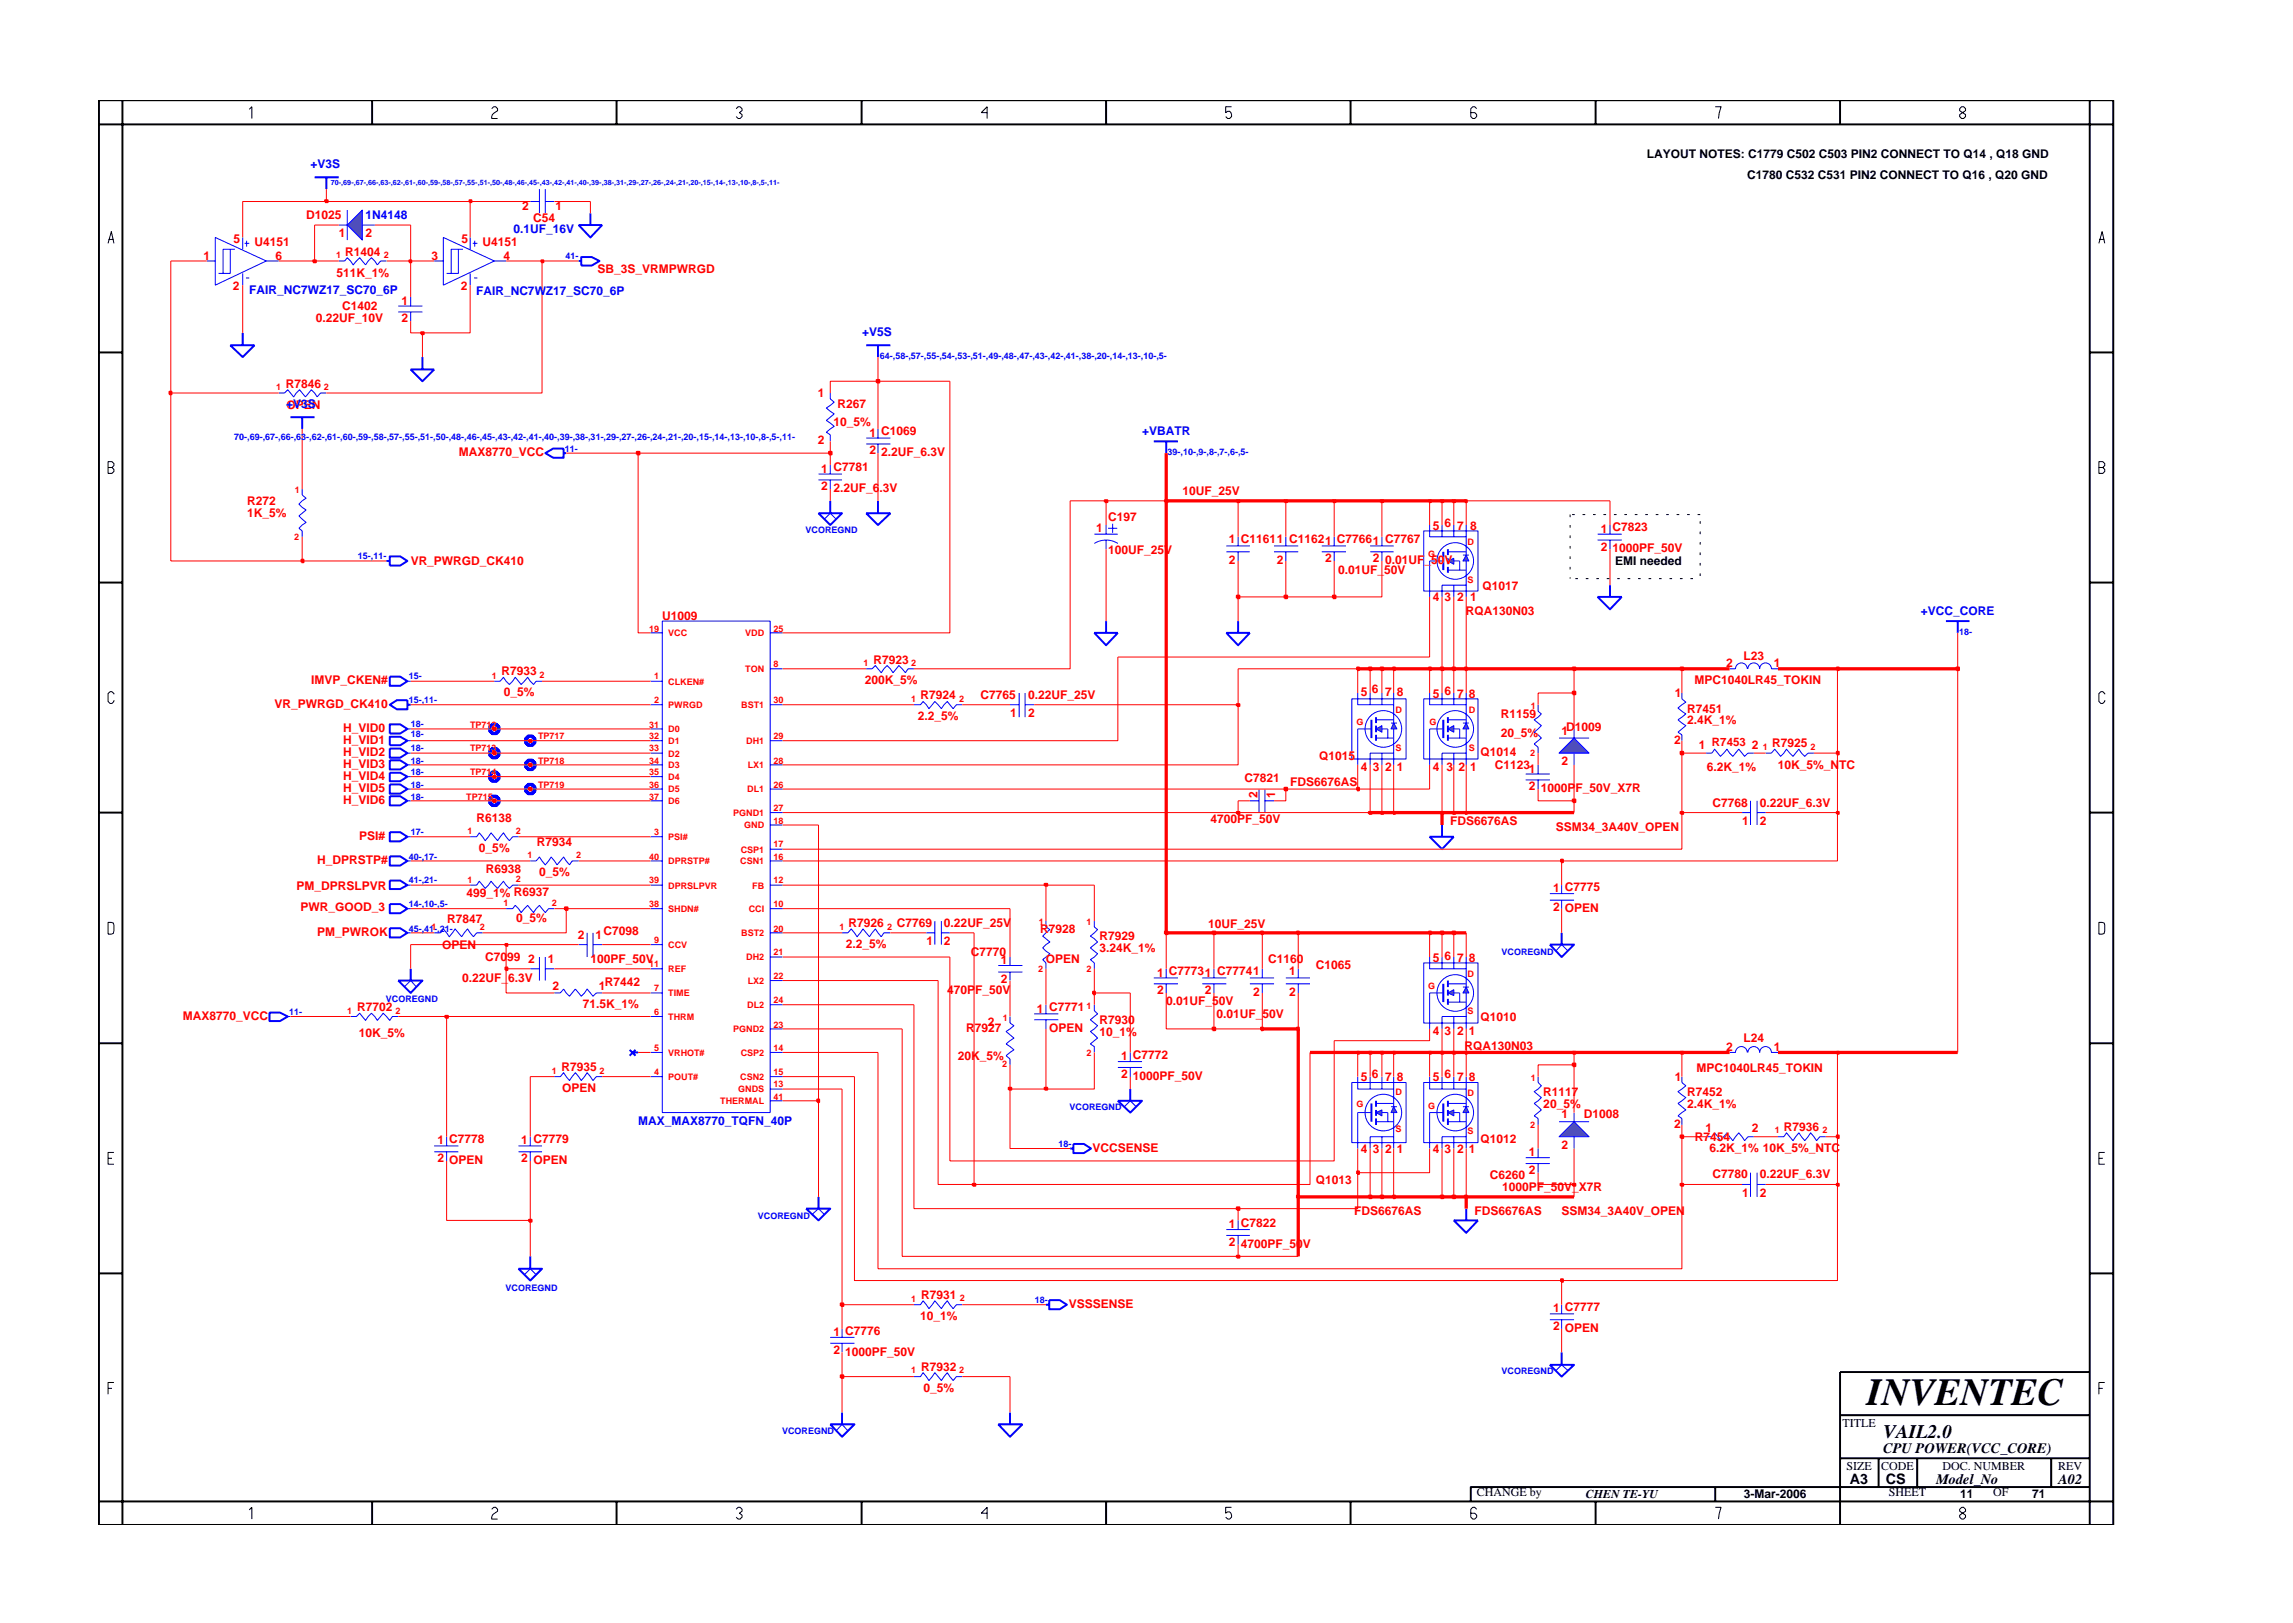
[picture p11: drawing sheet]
<svg xmlns="http://www.w3.org/2000/svg" width="297mm" height="210mm" viewBox="0 0 297 210" stroke-linecap="round" stroke-linejoin="round" font-family="sans-serif">
<defs><g id="words">
<text font-size="5" x="241.8" y="182">INVENTEC</text>
<text font-size="2.5" x="244" y="186.3">VAIL2.0</text>
<g font-size="1.9">
<text x="244" y="188.2">CPU POWER(VCC_CORE)</text>
<text x="239.6" y="192.2">A3</text>
<text x="244.3" y="192.3">CS</text>
<text x="250.8" y="192.2">Model_No</text>
<text x="266.6" y="192.2">A02</text>
</g>
<g font-size="1.6" fill="#00f">
<text x="40.2" y="21.8">+V3S</text>
<text x="47.4" y="28.4">1N4148</text>
<text x="66.5" y="30.1">0.1UF_16V</text>
<text x="32.3" y="38.1">FAIR_NC7WZ17_SC70_6P</text>
<text x="61.7" y="38.2">FAIR_NC7WZ17_SC70_6P</text>
<text x="111.7" y="43.5">+V5S</text>
<text x="37.1" y="52.8">+V3S</text>
<text x="147.9" y="56.3">+VBATR</text>
<text x="248.8" y="79.7">+VCC_CORE</text>
<text x="82.7" y="145.7">MAX_MAX8770_TQFN_40P</text>
</g>
<g font-size="1.6">
<text x="213.4" y="20.4">LAYOUT NOTES: C1779 C502 C503 PIN2 CONNECT TO Q14 , Q18 GND</text>
<text x="226.3" y="23.1">C1780 C532 C531 PIN2 CONNECT TO Q16 , Q20 GND</text>
<text x="209.2" y="73.3">EMI needed</text>
<text x="238.7" y="184.8">TITLE</text>
<text x="239.2" y="190.4">SIZE</text>
<text x="243.7" y="190.4">CODE</text>
<text x="251.6" y="190.4">DOC. NUMBER</text>
<text x="266.6" y="190.4">REV</text>
<text x="191.3" y="193.9">CHANGE by</text>
<text x="205.4" y="194.1">CHEN TE-YU</text>
<text x="225.9" y="194.1">3-Mar-2006</text>
<text x="244.7" y="193.9">SHEET</text>
<text x="253.9" y="194.1">11</text>
<text x="258.2" y="193.9">OF</text>
<text x="263.3" y="194.1">71</text>
</g>
<g font-size="1.6" fill="#f00">
<text x="39.6" y="28.4">D1025</text>
<text x="67.7" y="27.2">2</text>
<text x="69.1" y="28.8">C54</text>
<text x="72" y="27.2">1</text>
<text x="26.3" y="33.6">1</text>
<text x="30.2" y="31.5">5</text>
<text x="33" y="31.9">U4151</text>
<text x="35.7" y="33.6">6</text>
<text x="43.6" y="35.8">511K_1%</text>
<text x="43.9" y="30.8">1</text>
<text x="44.7" y="33.1">R1404</text>
<text x="47.4" y="30.8">2</text>
<text x="55.9" y="33.6">3</text>
<text x="59.8" y="31.5">5</text>
<text x="62.5" y="31.9">U4151</text>
<text x="65.2" y="33.6">4</text>
<text x="77.4" y="35.4">SB_3S_VRMPWRGD</text>
<text x="30.2" y="37.5">2</text>
<text x="40.9" y="41.8">0.22UF_10V</text>
<text x="44.3" y="40.2">C1402</text>
<text x="52" y="39.5">1</text>
<text x="52" y="41.8">2</text>
<text x="59.7" y="37.5">2</text>
<text x="37" y="50.2">R7846</text>
<text x="37.1" y="52.9">OPEN</text>
<text x="105.9" y="51.5">1</text>
<text x="108.5" y="52.8">R267</text>
<text x="59.4" y="59.1">MAX8770_VCC</text>
<text x="105.9" y="57.5">2</text>
<text x="108" y="55.1">10_5%</text>
<text x="112.6" y="56.6">1 C1069</text>
<text x="112.6" y="58.9">2</text>
<text x="114.2" y="59.1">2.2UF_6.3V</text>
<text x="32" y="65.4">R272</text>
<text x="106.4" y="61.2">1 C7781</text>
<text x="106.4" y="63.5">2</text>
<text x="108" y="63.8">2.2UF_6.3V</text>
<text x="153.2" y="64.1">10UF_25V</text>
<text x="32" y="66.9">1K_5%</text>
<text x="142" y="68.9">1</text>
<text x="143.5" y="67.5">C197</text>
<text x="143.5" y="71.7">100UF_25V</text>
<text x="159.2" y="70.4">1 C11611 C11621 C77661 C7767</text>
<text x="185.6" y="68.6">5</text>
<text x="187.1" y="68.2">6</text>
<text x="188.8" y="68.6">7</text>
<text x="190.4" y="68.6">8</text>
<text x="207.4" y="69">1 C7823</text>
<text x="207.4" y="71.3">2</text>
<text x="208.9" y="71.5">1000PF_50V</text>
<text x="53.2" y="73.3">VR_PWRGD_CK410</text>
<text x="159.2" y="73.1">2</text>
<text x="165.4" y="73.1">2</text>
<text x="171.6" y="72.8">2</text>
<text x="173.3" y="74.4">0.01UF_50V</text>
<text x="177.8" y="72.8">2</text>
<text x="179.4" y="73.1">0.01UF_50V</text>
<text x="185.6" y="77.9">4</text>
<text x="187.1" y="77.9">3</text>
<text x="188.8" y="77.9">2</text>
<text x="190.4" y="77.9">1</text>
<text x="192.1" y="76.4">Q1017</text>
<text x="85.8" y="80.3">U1009</text>
<text x="189.9" y="79.7">RQA130N03</text>
<text x="40.3" y="88.6">IMVP_CKEN#</text>
<text x="65" y="87.5">R7933</text>
<text x="112" y="88.7">200K_5%</text>
<text x="113.1" y="86">R7923</text>
<text x="177.7" y="89.8">6</text>
<text x="219.5" y="88.6">MPC1040LR45_TOKIN</text>
<text x="223.6" y="86.5">2</text>
<text x="225.9" y="85.5">L23</text>
<text x="229.8" y="86.5">1</text>
<text x="35.6" y="91.7">VR_PWRGD_CK410</text>
<text x="44.5" y="94.8">H_VID0</text>
<text x="65.3" y="90.2">0_5%</text>
<text x="118.9" y="93.2">2.2_5%</text>
<text x="119.2" y="90.5">R7924</text>
<text x="127" y="90.5">C7765</text>
<text x="130.8" y="92.9">1</text>
<text x="133.2" y="90.5">0.22UF_25V</text>
<text x="133.2" y="92.9">2</text>
<text x="176.3" y="90.2">5</text>
<text x="179.4" y="90.2">7</text>
<text x="181" y="90.2">8</text>
<text x="185.6" y="90.4">5</text>
<text x="187.1" y="90">6</text>
<text x="188.8" y="90.4">7</text>
<text x="190.3" y="90.4">8</text>
<text x="194.4" y="93">R1159</text>
<text x="194.4" y="95.5">20_5%</text>
<text x="202.3" y="95.2">1</text>
<text x="202.9" y="94.7">D1009</text>
<text x="216.9" y="90.3">1</text>
<text x="218.6" y="93.8">2.4K_1%</text>
<text x="218.6" y="92.3">R7451</text>
<text x="44.5" y="97.9">H_VID2</text>
<text x="44.5" y="96.4">H_VID1</text>
<text x="44.5" y="99.5">H_VID3</text>
<text x="44.5" y="101">H_VID4</text>
<text x="161.2" y="101.4">C7821</text>
<text x="167.1" y="101.8">FDS6676AS</text>
<text x="170.9" y="98.5">Q1015</text>
<text x="176.3" y="99.9">4</text>
<text x="177.8" y="99.8">3</text>
<text x="179.4" y="99.9">2</text>
<text x="181" y="99.9">1</text>
<text x="185.6" y="99.9">4</text>
<text x="187.4" y="99.9">3</text>
<text x="188.9" y="99.9">2</text>
<text x="190.4" y="99.9">1</text>
<text x="191.8" y="97.9">Q1014</text>
<text x="193.7" y="99.6">C1123</text>
<text x="198.1" y="100.1">1</text>
<text x="202.3" y="99.1">2</text>
<text x="216.9" y="96.4">2</text>
<text x="220.1" y="97.1">1</text>
<text x="221.1" y="99.9">6.2K_1%</text>
<text x="226.9" y="97.1">2</text>
<text x="229.6" y="96.8">R7925</text>
<text x="230.3" y="99.7">10K_5%_NTC</text>
<text x="44.5" y="102.6">H_VID5</text>
<text x="44.5" y="104.2">H_VID6</text>
<text x="61.7" y="106.5">R6138</text>
<text x="156.8" y="106.6">4700PF_50V</text>
<text x="162.9" y="103.4" transform="rotate(-90 162.9 103.4)">2</text>
<text x="165.2" y="103.4" transform="rotate(-90 165.2 103.4)">1</text>
<text x="187.9" y="106.9">FDS6676AS</text>
<text x="198.1" y="102.4">2</text>
<text x="199.6" y="102.6">1000PF_50V_X7R</text>
<text x="201.5" y="107.6">SSM34_3A40V_OPEN</text>
<text x="221.8" y="104.6">C7768</text>
<text x="225.7" y="106.9">1</text>
<text x="228" y="106.9">2</text>
<text x="228" y="104.6">0.22UF_6.3V</text>
<text x="41.1" y="111.9">H_DPRSTP#</text>
<text x="46.5" y="108.8">PSI#</text>
<text x="62" y="110.3">0_5%</text>
<text x="62.9" y="113.1">R6938</text>
<text x="69.5" y="109.6">R7934</text>
<text x="69.8" y="113.5">0_5%</text>
<text x="38.4" y="115.2">PM_DPRSLPVR</text>
<text x="38.9" y="118">PWR_GOOD_3</text>
<text x="57.9" y="119.6">R7847</text>
<text x="60.4" y="116.2">499_1% R6937</text>
<text x="66.9" y="119.5">0_5%</text>
<text x="201.2" y="115.6">1 C7775</text>
<text x="201.2" y="118">2</text>
<text x="202.7" y="118.1">OPEN</text>
<text x="41.1" y="121.3">PM_PWROK</text>
<text x="57.3" y="122.9">OPEN</text>
<text x="62.8" y="124.5">C7099</text>
<text x="68.4" y="124.7">2</text>
<text x="71" y="124.7">1</text>
<text x="74.9" y="121.6">2</text>
<text x="76.5" y="124.7">100PF_50V</text>
<text x="77.1" y="121.6">1</text>
<text x="78.2" y="121.1">C7098</text>
<text x="109.6" y="122.8">2.2_5%</text>
<text x="109.9" y="120.1">R7926</text>
<text x="116.2" y="120.1">C7769</text>
<text x="120" y="122.4">1</text>
<text x="122.3" y="120.1">0.22UF_25V</text>
<text x="122.3" y="122.4">2</text>
<text x="125.8" y="123.9">C7770</text>
<text x="129.7" y="124.9">1</text>
<text x="134.7" y="120.8">R7928</text>
<text x="135.5" y="124.7">OPEN</text>
<text x="142.4" y="123.3">3.24K_1%</text>
<text x="142.4" y="121.8">R7929</text>
<text x="156.5" y="120.3">10UF_25V</text>
<text x="164.3" y="124.7">C1160</text>
<text x="170.5" y="125.5">C1065</text>
<text x="185.6" y="124.6">5</text>
<text x="187.1" y="124.4">6</text>
<text x="188.8" y="124.6">7</text>
<text x="190.3" y="124.6">8</text>
<text x="46.3" y="130.9">R7702</text>
<text x="59.9" y="127.3">0.22UF_6.3V</text>
<text x="71.6" y="128.2">2</text>
<text x="75.5" y="130.6">71.5K_1%</text>
<text x="77.6" y="128.3">1</text>
<text x="78.3" y="127.8">R7442</text>
<text x="122.7" y="128.8">470PF_50V</text>
<text x="129.7" y="127.3">2</text>
<text x="134.3" y="131.2">1 C7771</text>
<text x="149.9" y="126.5">1 C77731 C77741</text>
<text x="149.9" y="128.8">2</text>
<text x="151.1" y="130.2">0.01UF_50V</text>
<text x="156.1" y="128.8">2</text>
<text x="157.6" y="131.9">0.01UF_50V</text>
<text x="162.3" y="129">2</text>
<text x="167" y="126.3">1</text>
<text x="167" y="129">2</text>
<text x="23.7" y="132.1">MAX8770_VCC</text>
<text x="46.5" y="134.4">10K_5%</text>
<text x="124.1" y="137.3">20K_5%</text>
<text x="125.2" y="133.7">R7927</text>
<text x="128" y="133">2</text>
<text x="135.9" y="133.6">OPEN</text>
<text x="142.4" y="132.7">R7930</text>
<text x="142.4" y="134.2">10_1%</text>
<text x="145.2" y="137.4">1 C7772</text>
<text x="185.6" y="134.1">4</text>
<text x="187.1" y="134.1">3</text>
<text x="188.8" y="134.1">2</text>
<text x="189.7" y="136">RQA130N03</text>
<text x="190.3" y="134.1">1</text>
<text x="191.8" y="132.3">Q1010</text>
<text x="223.6" y="136.2">2</text>
<text x="225.9" y="135">L24</text>
<text x="229.8" y="136.2">1</text>
<text x="72.8" y="138.8">R7935</text>
<text x="72.8" y="141.5">OPEN</text>
<text x="145.2" y="139.6">2</text>
<text x="146.8" y="139.9">1000PF_50V</text>
<text x="176.3" y="140.1">5</text>
<text x="177.7" y="139.7">6</text>
<text x="179.4" y="140.1">7</text>
<text x="181" y="140.1">8</text>
<text x="185.6" y="140.1">5</text>
<text x="187.1" y="139.7">6</text>
<text x="188.8" y="140.1">7</text>
<text x="190.3" y="140.1">8</text>
<text x="199.9" y="142">R1117</text>
<text x="199.9" y="143.5">20_5%</text>
<text x="216.9" y="140.1">1</text>
<text x="218.6" y="142">R7452</text>
<text x="218.6" y="143.5">2.4K_1%</text>
<text x="219.7" y="138.9">MPC1040LR45_TOKIN</text>
<text x="56.7" y="148.2">1 C7778</text>
<text x="67.5" y="148.2">1 C7779</text>
<text x="141.5" y="149.2">VCCSENSE</text>
<text x="176.3" y="149.4">4</text>
<text x="177.8" y="149.4">3</text>
<text x="179.4" y="149.4">2</text>
<text x="181" y="149.4">1</text>
<text x="185.6" y="149.4">4</text>
<text x="187.1" y="149.4">3</text>
<text x="188.8" y="149.4">2</text>
<text x="190.3" y="149.4">1</text>
<text x="191.8" y="148">Q1012</text>
<text x="198.1" y="149.8">1</text>
<text x="202.3" y="148.8">2</text>
<text x="202.3" y="144.9">1</text>
<text x="205.2" y="144.8">D1008</text>
<text x="216.9" y="146.1">2</text>
<text x="219.6" y="147.9">R7454</text>
<text x="220.9" y="146.7">1</text>
<text x="221.5" y="149.3">6.2K_1% 10K_5%_NTC</text>
<text x="226.9" y="146.6">2</text>
<text x="231.1" y="146.5">R7936</text>
<text x="56.7" y="150.6">2</text>
<text x="58.2" y="150.7">OPEN</text>
<text x="67.5" y="150.6">2</text>
<text x="69.1" y="150.7">OPEN</text>
<text x="170.5" y="153.4">Q1013</text>
<text x="193" y="152.7">C6260</text>
<text x="194.6" y="154.3">1000PF_50V_X7R</text>
<text x="198.1" y="152.1">2</text>
<text x="221.8" y="152.7">C7780</text>
<text x="225.7" y="155.1">1</text>
<text x="228" y="152.7">0.22UF_6.3V</text>
<text x="228" y="155.1">2</text>
<text x="159.2" y="159.1">1 C7822</text>
<text x="159.2" y="161.4">2</text>
<text x="160.7" y="161.7">4700PF_50V</text>
<text x="175.4" y="157.3">FDS6676AS</text>
<text x="191" y="157.3">FDS6676AS</text>
<text x="202.3" y="157.3">SSM34_3A40V_OPEN</text>
<text x="108" y="173.1">1 C7776</text>
<text x="119.2" y="171">10_1%</text>
<text x="119.3" y="168.3">R7931</text>
<text x="138.5" y="169.4">VSSSENSE</text>
<text x="201.2" y="170">1 C7777</text>
<text x="201.2" y="172.3">2</text>
<text x="202.7" y="172.5">OPEN</text>
<text x="108" y="175.5">2</text>
<text x="109.5" y="175.6">1000PF_50V</text>
<text x="119.3" y="177.6">R7932</text>
<text x="119.6" y="180.3">0_5%</text>
</g>
<text font-size="1.5" fill="#f00" x="221.8" y="96.6">R7453</text>
<g font-size="1.2" fill="#f00">
<text x="43.5" y="33.5">1</text>
<text x="49.7" y="33.5">2</text>
<text x="35.8" y="50.6">1</text>
<text x="41.9" y="50.6">2</text>
<text x="38.2" y="63.9">1</text>
<text x="38.1" y="70">2</text>
<text x="190.1" y="70.6">D</text>
<text x="185" y="72.2">G</text>
<text x="190.1" y="75.5">S</text>
<text x="84.1" y="81.8">19</text>
<text x="86.6" y="82.4">VCC</text>
<text x="96.5" y="82.4">VDD</text>
<text x="100.2" y="81.8">25</text>
<text x="63.7" y="87.9">1</text>
<text x="69.9" y="87.8">2</text>
<text x="84.7" y="88">1</text>
<text x="86.6" y="88.7">CLKEN#</text>
<text x="96.5" y="87.1">TON</text>
<text x="100.2" y="86.5">8</text>
<text x="111.9" y="86.3">1</text>
<text x="118.1" y="86.3">2</text>
<text x="60.9" y="94.3">TP712</text>
<text x="69.7" y="95.8">TP717</text>
<text x="84.1" y="94.3">31</text>
<text x="84.1" y="95.8">32</text>
<text x="84.7" y="91.1">2</text>
<text x="86.6" y="91.7">PWRGD</text>
<text x="86.6" y="94.9">D0</text>
<text x="96" y="91.7">BST1</text>
<text x="100.2" y="91.1">30</text>
<text x="100.2" y="95.8">29</text>
<text x="118.1" y="91">1</text>
<text x="124.2" y="91">2</text>
<text x="175.7" y="93.9">G</text>
<text x="180.8" y="92.3">D</text>
<text x="185.2" y="93.9">G</text>
<text x="190.3" y="92.3">D</text>
<text x="198.3" y="91.9">1</text>
<text x="60.9" y="97.3">TP713</text>
<text x="60.9" y="100.4">TP714</text>
<text x="69.7" y="98.9">TP718</text>
<text x="84.1" y="97.3">33</text>
<text x="84.1" y="98.9">34</text>
<text x="84.1" y="100.4">35</text>
<text x="86.6" y="96.4">D1</text>
<text x="86.6" y="98">D2</text>
<text x="86.6" y="99.5">D3</text>
<text x="86.6" y="101.1">D4</text>
<text x="96.7" y="96.4">DH1</text>
<text x="96.9" y="99.5">LX1</text>
<text x="100.2" y="98.9">28</text>
<text x="180.8" y="97.2">S</text>
<text x="190.3" y="97.2">S</text>
<text x="198.2" y="97.9">2</text>
<text x="228.4" y="97.1">1</text>
<text x="234.6" y="97.1">2</text>
<text x="60.4" y="103.6">TP715</text>
<text x="69.7" y="102.1">TP719</text>
<text x="84.1" y="102.1">36</text>
<text x="84.1" y="103.6">37</text>
<text x="86.6" y="102.7">D5</text>
<text x="86.6" y="104.2">D6</text>
<text x="95" y="105.7">PGND1</text>
<text x="96.4" y="107.3">GND</text>
<text x="96.8" y="102.7">DL1</text>
<text x="100.2" y="106.7">18</text>
<text x="100.2" y="105.1">27</text>
<text x="100.2" y="102.1">26</text>
<text x="60.6" y="108.1">1</text>
<text x="66.8" y="108.1">2</text>
<text x="68.4" y="111.2">1</text>
<text x="74.6" y="111.1">2</text>
<text x="84.1" y="111.4">40</text>
<text x="84.7" y="108.2">3</text>
<text x="86.6" y="112">DPRSTP#</text>
<text x="86.6" y="108.8">PSI#</text>
<text x="95.9" y="112">CSN1</text>
<text x="96" y="110.4">CSP1</text>
<text x="100.2" y="111.4">16</text>
<text x="100.2" y="109.8">17</text>
<text x="60.6" y="114.3">1</text>
<text x="65.2" y="117.4">1</text>
<text x="66.8" y="114.2">2</text>
<text x="71.5" y="117.4">2</text>
<text x="84.1" y="114.4">39</text>
<text x="84.1" y="117.5">38</text>
<text x="86.6" y="115.1">DPRSLPVR</text>
<text x="86.6" y="118.2">SHDN#</text>
<text x="97" y="118.2">CCI</text>
<text x="97.5" y="115.1">FB</text>
<text x="100.2" y="117.5">10</text>
<text x="100.2" y="114.4">12</text>
<text x="134.6" y="119.8">1</text>
<text x="140.7" y="119.8">1</text>
<text x="55.9" y="120.5">1</text>
<text x="62.2" y="120.4">2</text>
<text x="84.1" y="125.3">11</text>
<text x="84.7" y="122.2">9</text>
<text x="86.6" y="122.8">CCV</text>
<text x="86.6" y="125.9">REF</text>
<text x="96" y="121.3">BST2</text>
<text x="96.7" y="124.4">DH2</text>
<text x="100.2" y="120.7">20</text>
<text x="100.2" y="123.7">21</text>
<text x="108.7" y="120.4">1</text>
<text x="114.9" y="120.4">2</text>
<text x="134.5" y="125.9">2</text>
<text x="140.7" y="125.9">2</text>
<text x="45" y="131.3">1</text>
<text x="51.3" y="131.3">2</text>
<text x="84.7" y="131.5">6</text>
<text x="84.7" y="128.4">7</text>
<text x="86.6" y="129.1">TIME</text>
<text x="96.8" y="130.6">DL2</text>
<text x="96.9" y="127.5">LX2</text>
<text x="100.2" y="130">24</text>
<text x="100.2" y="126.9">22</text>
<text x="140.7" y="130.7">1</text>
<text x="185" y="128.1">G</text>
<text x="190.1" y="126.5">D</text>
<text x="190.1" y="131.4">S</text>
<text x="84.7" y="136.2">5</text>
<text x="86.6" y="136.8">VRHOT#</text>
<text x="86.6" y="132.1">THRM</text>
<text x="95" y="133.7">PGND2</text>
<text x="96" y="136.8">CSP2</text>
<text x="100.2" y="133.1">23</text>
<text x="100.2" y="136.2">14</text>
<text x="129.9" y="132.3">1</text>
<text x="140.7" y="136.8">2</text>
<text x="71.5" y="139.1">1</text>
<text x="77.7" y="139.1">2</text>
<text x="84.7" y="139.3">4</text>
<text x="86.6" y="139.9">POUT#</text>
<text x="93.3" y="143">THERMAL</text>
<text x="95.6" y="141.5">GNDS</text>
<text x="95.9" y="139.9">CSN2</text>
<text x="100.2" y="139.3">15</text>
<text x="100.2" y="140.8">13</text>
<text x="100.2" y="142.4">41</text>
<text x="129.8" y="138.3">2</text>
<text x="175.7" y="143.4">G</text>
<text x="180.8" y="141.9">D</text>
<text x="185" y="143.6">G</text>
<text x="190.1" y="142">D</text>
<text x="198.3" y="140.1">1</text>
<text x="180.8" y="146.7">S</text>
<text x="190.1" y="146.9">S</text>
<text x="198.2" y="146.1">2</text>
<text x="229.9" y="146.8">1</text>
<text x="236.1" y="146.8">2</text>
<text x="118.1" y="168.7">1</text>
<text x="124.3" y="168.6">2</text>
<text x="118.1" y="177.9">1</text>
<text x="124.2" y="177.9">2</text>
</g>
<g font-size="1.2" fill="#00f">
<text x="73.3" y="33.6">41-</text>
<text x="114" y="46.5">64-,58-,57-,55-,54-,53-,51-,49-,48-,47-,43-,42-,41-,38-,20-,14-,13-,10-,5-</text>
<text x="30.3" y="57">70-,69-,67-,66-,63-,62-,61-,60-,59-,58-,57-,55-,51-,50-,48-,46-,45-,43-,42-,41-,40-,39-,38-,31-,29-,27-,26-,24-,21-,20-,15-,14-,13-,10-,8-,5-,11-</text>
<text x="73.2" y="58.5">11-</text>
<text x="151.2" y="59">39-,10-,9-,8-,7-,6-,5-</text>
<text x="104.4" y="69.1">VCOREGND</text>
<text x="46.4" y="72.4">15-,11-</text>
<text x="253.8" y="82.3">18-</text>
<text x="52.9" y="88">15-</text>
<text x="52.9" y="91.1">15-,11-</text>
<text x="53.2" y="95.5">18-</text>
<text x="53.2" y="94.1">18-</text>
<text x="53.2" y="98.9">18-</text>
<text x="53.2" y="97.3">18-</text>
<text x="53.2" y="100.4">18-</text>
<text x="53.2" y="102.1">18-</text>
<text x="53.2" y="103.6">18-</text>
<text x="52.9" y="111.4">40-,17-</text>
<text x="53.2" y="108.2">17-</text>
<text x="52.9" y="117.5">14-,10-,5-</text>
<text x="52.9" y="114.4">41-,21-</text>
<text x="52.9" y="120.7">45-,41-,21-</text>
<text x="194.5" y="123.7">VCOREGND</text>
<text x="37.5" y="131.5">11-</text>
<text x="50" y="129.9">VCOREGND</text>
<text x="138.6" y="143.8">VCOREGND</text>
<text x="137.1" y="148.6">18-</text>
<text x="98.2" y="157.9">VCOREGND</text>
<text x="65.5" y="167.2">VCOREGND</text>
<text x="134.1" y="168.9">18-</text>
<text x="194.5" y="178">VCOREGND</text>
<text x="101.3" y="185.8">VCOREGND</text>
</g>
<text font-size=".9" fill="#00f" x="42.9" y="23.9">70-,69-,67-,66-,63-,62-,61-,60-,59-,58-,57-,55-,51-,50-,48-,46-,45-,43-,42-,41-,40-,39-,38-,31-,29-,27-,26-,24-,21-,20-,15-,14-,13-,10-,8-,5-,11-</text>
</g></defs>
<g fill="none" stroke="#00f" stroke-width=".13">
<path d="M52.8 100.6h.4M141.8 119.3v.8l.4 .3-.9 .9 .9 .7-.9 .8 .9 .8-.9 .7 .5 .4v.8M68.7 125.5h1.2M69.9 124v3M70.6 125.5h1.2M70.6 124v3M141.8 130.2v.7l.4 .4-.9 .8 .9 .8-.9 .7 .9 .9-.9 .7 .5 .4v.7M144.8 137.5h3.1M144.8 138.3h3.1M146.4 136.3v1.2M146.4 138.3v1.2M161.9 126.7h3.1"/>
<path d="M161.9 127.5h3.1M163.5 125.5v1.2M163.5 127.5v1.1M185.2 128.6h1.8M200.8 170.2h3.1M200.8 171h3.1M202.3 169v1.2M202.3 171v1.2"/>
</g>
<path d="M53.2 47.9h3l-1.5 1.5zM54.7 46.3v1.6M70.6 58.7l1.1-.6h1.3v1.2h-1.3zM73 58.7h.3M50.5 100.1h1.3l1 .5-1 .6h-1.3zM187 127.5v2.3" fill="none" stroke="#00f" stroke-width=".25"/>
<path d="M189.9 127.9l.4 .7h-.8z" fill="#3c3cc8"/>
<path d="M189.5 127.9h.8M189.9 127.9l.4 .7h-.8z" fill="none" stroke="#00f" stroke-width=".13"/>
<path d="M187.6 128.6l.7-.4v.8z" fill="#3c3cc8"/>
<g fill="none" stroke="#00f" stroke-width=".13">
<path d="M158.9 70.7h3M158.9 71.5h3M160.4 69.5v1.2M160.4 71.5v1.2M52.8 99.1h.4M175.9 94.4h1.8M52.8 102.2h.4M52.8 103.7h.4M200.8 115.8h3.1M200.8 116.6h3.1M202.3 114.7v1.1M202.3 116.6v1.1"/>
<path d="M52.8 120.8h.4M184.4 124.7h7.1v7.8h-7.1zM185.2 124v1.5h4.7M185.2 128.6v4.7M186.8 124v1.5M187.6 128.6l.7-.4v.8zM187.6 129.8h2.3M187.6 127.5h2.3M188.3 128.6h.8v1.2M188.3 124v1.5M188.3 131.7v1.6M189.9 124v3.9"/>
<path d="M189.9 128.6v4.7M189.9 131.7h-3.1v1.6M107.6 173.3h3.1M107.6 174h3.1M109.1 172.2v1.1M109.1 174v1.2"/>
<circle cx="188.5" cy="128.6" r="2.37"/>
</g>
<g fill="none" stroke="#00f" stroke-width=".25">
<path d="M112.2 66.5h3.1l-1.6 1.5zM113.7 64.9v1.6M50.5 98.5h1.3l1 .6-1 .6h-1.3zM141.8 82h3l-1.5 1.6zM143.3 80.5v1.5M177.7 93.2v2.4M50.5 101.6h1.3l1 .6-1 .6h-1.3zM50.5 103.2h1.3l1 .5-1 .6h-1.3zM50.5 120.3h1.3l1 .5-1 .6h-1.3zM81.6 136l.7 .8M81.9 136.3h.8M82.3 136l-.7 .8"/>
<path d="M187.6 127v.9M187.6 128.2v.8M187.6 129.4v.8"/>
</g>
<path d="M180.5 93.7l.5 .7h-.8z" fill="#3c3cc8"/>
<path d="M180.2 93.7h.8M180.5 93.7l.5 .7h-.8z" fill="none" stroke="#00f" stroke-width=".13"/>
<path d="M178.3 94.4l.7-.4v.9z" fill="#3c3cc8"/>
<g fill="none" stroke="#00f" stroke-width=".13">
<path d="M51.6 39.7h3.1M53.2 38.5v1.2M51.6 40.4h3.1M53.2 40.4v1.2M165 70.7h3.2M165 71.5h3.2M166.6 69.5v1.2M166.6 71.5v1.2M171.2 70.7h3.2M171.2 71.5h3.2M172.8 69.5v1.2M172.8 71.5v1.2"/>
<path d="M177.5 70.7h3M177.5 71.5h3M179 69.5v1.2M179 71.5v1.2M52.8 96h.4M64 88.3h.8l.4-.6 .8 1 .7-1 .8 1 .9-1 .7 1 .4-.4h.7M84.3 97.6h1.5M84.3 94.4h1.5M84.3 96h1.5M84.3 99.1h1.5M84.3 88.3h1.5M84.3 82h1.5"/>
<path d="M84.3 91.3h1.5M85.8 80.5h14v63.6h-14zM99.8 96h1.6M99.8 99.1h1.6M99.8 82h1.6M99.8 91.3h1.6M99.8 86.6h1.6M175.1 90.5h7v7.8h-7zM175.9 89.8v1.5h4.6M175.9 94.4v4.7M177.5 89.8v1.5M178.3 94.4l.7-.4v.9z"/>
<path d="M178.3 95.6h2.2M178.3 93.2h2.2M179 94.4h.8v1.2M179 89.8v1.5M179 97.6v1.5M180.5 89.8v3.9M180.5 94.4v4.7M180.5 97.6h-3v1.5M217.9 89.8v.7l.5 .5-1 .7 1 .8-1 .7 1 .8-1 .9 .5 .3v.8M228.7 97.6h.8l.4-.5 .8 .9 .7-.9 .9 .9 .7-.9 .8 .9 .4-.4h.8M52.8 114.7h.4M65.6 117.7h.8l.3-.4 .8 .9 .9-.9 .7 .9 .8-.9 .7 .9 .5-.5h.7"/>
<path d="M84.3 102.2h1.5M84.3 111.5h1.5M84.3 100.6h1.5M84.3 103.7h1.5M84.3 117.7h1.5M84.3 114.7h1.5M84.3 108.4h1.5M99.8 102.2h1.6M99.8 111.5h1.6M99.8 110h1.6M99.8 117.7h1.6M99.8 114.7h1.6"/>
<path d="M99.8 106.9h1.6M99.8 105.3h1.6M135.5 119.3v.8l.5 .3-.9 .9 .9 .7-.9 .8 .9 .8-.9 .7 .4 .4v.8M37.3 131.7h.3M52.4 127.9l.8-.9 .8 .9M71.8 139.5h.8l.4-.5 .8 1 .7-1 .8 1 .8-1 .7 1 .4-.5h.8M84.3 136.3h1.5M84.3 131.7h1.5M84.3 139.5h1.5M84.3 125.5h1.5M84.3 122.4h1.5M84.3 128.6h1.5"/>
<path d="M99.8 136.3h1.6M99.8 139.5h1.6M99.8 124h1.6M99.8 127h1.6M99.8 130.2h1.6M99.8 133.3h1.6M99.8 120.8h1.6M109.1 120.8h.7l.5-.5 .7 1.1 .8-1.1 .8 1.1 .8-1.1 .8 1.1 .3-.6h.8M129.3 125.1h3.1M129.3 125.9h3.1M130.8 131.7v.8l.5 .4-1 .7 1 .9-1 .7 1 .8-1 .8 .5 .4v.8M130.8 124v1.1"/>
<path d="M130.8 125.9v1.1M224.1 136.3h.7a.76 .76 0 0 1 .8-.7 .76 .76 0 0 1 .7 .7M226.4 136.3a.76 .76 0 0 1 .8-.7 .76 .76 0 0 1 .8 .7 .76 .76 0 0 1 .7-.7 .76 .76 0 0 1 .8 .7h.8M99.8 141.1h1.6M99.8 142.6h1.6M175.9 144.1h1.8M221 147.3h.8l.3-.5 .8 1 .8-1 .8 1 .7-1 .8 1 .4-.5h.8M225.7 153.4h1.1M226.8 151.9v3.2M227.6 153.4h1.1M227.6 151.9v3.2M67.9 165.1l.8-.7 .8 .7"/>
<circle cx="179.2" cy="94.4" r="2.37"/>
</g>
<g fill="none" stroke="#00f" stroke-width=".25">
<path d="M149.5 57.2h3.1M151.1 57.2v1.5M50.1 72.7h.4M50.5 72.1h1.3l1 .6-1 .6h-1.3zM50.5 95.4h1.3l1 .6-1 .5h-1.3zM50.5 91.3l.9-.6h1.4v1.2h-1.4zM52.8 91.3h.4M178.3 92.9v.8M178.3 94v.9M178.3 95.2v.8M50.5 114.1h1.3l1 .6-1 .5h-1.3zM34.9 131.2h1.4l1 .5-1 .6h-1.4z"/>
<path d="M51.6 127h3.1l-1.5 1.6zM53.2 125.5v1.5M177.7 142.9v2.4M67.2 164.4h3l-1.5 1.5zM68.7 162.8v1.6M129.3 184.5h3.1l-1.6 1.6zM130.8 183v1.5"/>
</g>
<path d="M63.7 93.9l.1-.1h.5l.3 .4v.5l-.3 .3h-.5l-.4-.3v-.5zM68.1 95.7l.3-.3h.5l.4 .3v.5l-.4 .3h-.5l-.3-.3z" fill="none" stroke="#00f" stroke-width=".42"/>
<path d="M180.5 143.4l.5 .7h-.8z" fill="#3c3cc8"/>
<path d="M180.2 143.4h.8M180.5 143.4l.5 .7h-.8z" fill="none" stroke="#00f" stroke-width=".13"/>
<path d="M178.3 144.1l.7-.3v.8z" fill="#3c3cc8"/>
<g fill="none" stroke="#00f" stroke-width=".13">
<path d="M56.2 33.8h1.2M57.4 30.8l6.6 3-6.6 3.1zM59.4 32.3v3.1h-1M60 32.3h-1.6v3.1h-.5M60.9 30.8v1.5M60.9 35.4v1.5M61.2 31.5h.6M61.4 36h.4M61.5 31.2v.7M64 33.8h1.6M112.2 56.8h3.1M112.2 57.5h3.1"/>
<path d="M113.7 55.6v1.2M113.7 57.5v1.2M39.1 63.4v.7l.6 .4-1 .8 1 .8-1 .7 1 .9-1 .7 .4 .4v.7M52.8 88.3h.4M112.2 86.6h.8l.4-.4 .8 1 .7-1 .8 1 .7-1 .9 1 .3-.6h.8M224.1 86.6h.7a.76 .76 0 0 1 .8-.7 .76 .76 0 0 1 .7 .7M226.4 86.6a.76 .76 0 0 1 .8-.7 .76 .76 0 0 1 .8 .7 .76 .76 0 0 1 .7-.7 .76 .76 0 0 1 .8 .7h.8M60.9 114.7h.9l.3-.5 .8 .9 .7-.9 .9 .9 .7-.9 .8 .9 .4-.4h.8M166.6 126.7h3.1M166.6 127.5h3.1M168.2 125.5v1.2M168.2 127.5v1.1"/>
<path d="M175.9 139.5v1.6h4.6M177.5 139.5v1.6M179 139.5v1.6M180.5 139.5v3.9M175.1 140.2h7v7.8h-7zM175.9 144.1v4.7M178.3 144.1l.7-.3v.8zM178.3 145.3h2.2M178.3 142.9h2.2M179 144.1h.8v1.2M179 147.3v1.5M180.5 144.1v4.7"/>
<path d="M180.5 147.3h-3v1.5M202 145.3h3.9M203.9 144.1v1.2M203.9 147.3v1.5"/>
<circle cx="179.2" cy="144.1" r="2.37"/>
</g>
<path d="M50.5 87.7h1.3l1 .6-1 .5h-1.3zM178.3 142.6v.8M178.3 143.8v.8M178.3 144.9v.8M188.3 158.1h3.2l-1.6 1.6zM189.9 156.6v1.5" fill="none" stroke="#00f" stroke-width=".25"/>
<path d="M203.9 145.3l2 2h-3.9z" fill="#3c3cc8"/>
<path d="M36.1 50.9h.8l.4-.4 .7 .9 .8-.9 .8 .9 .7-.9 .8 .9 .4-.5h.8M199.2 99.1v1.2M202 95.6h3.9M203.9 94.4v1.2M203.9 97.6v1.5M197.6 100.3h3.2M197.6 101h3.2M199.2 101v1.2M203.9 145.3l2 2h-3.9z" fill="none" stroke="#00f" stroke-width=".13"/>
<path d="M63.8 103.2h.5l.3 .3v.5l-.3 .3h-.5l-.4-.3v-.5z" fill="none" stroke="#00f" stroke-width=".42"/>
<path d="M202 97.6l1.9-2 2 2z" fill="#3c3cc8"/>
<g fill="none" stroke="#00f" stroke-width=".13">
<path d="M43.9 33.8h.7l.4-.4 .7 .9 .9-.9 .8 .9 .7-.9 .8 .9 .4-.5h.8M68.7 26.1h1.2M69.9 24.5v3.1M70.6 26.1h1.2M70.6 24.5v3.1M107.6 50.9v.8l.5 .4-1.1 .8 1.1 .7-1.1 .9 1.1 .7-1.1 .8 .6 .3v.9M130.8 91.3h1.2M132 89.8v3.1M132.8 91.3h1.2M132.8 89.8v3.1M185.2 94.4h1.8M199.2 91.3v.8l.5 .4-1 .7 1 .8-1 .9 1 .7-1 .8 .5 .4v.8"/>
<path d="M202 97.6l1.9-2 2 2zM52.8 108.4h.4M52.8 117.7h.4M121.1 119.3v3.1M121.9 119.3v3.1M120 120.8h1.1M121.9 120.8h1.1M149.5 126.7h3.1M149.5 127.5h3.1M151.1 125.5v1.2M151.1 127.5v1.1M155.7 126.7h3.2"/>
<path d="M155.7 127.5h3.2M157.3 125.5v1.2M157.3 127.5v1.1M199.2 139.5v.7l.5 .5-1 .7 1 .8-1 .7 1 .9-1 .8 .5 .3v.8M67.2 148.4h3M67.2 149.2h3M68.7 147.3v1.1M68.7 149.2v1.2M145.7 143.4l.7-.8 .8 .8M197.6 150h3.2M197.6 150.7h3.2M199.2 148.8v1.2"/>
<path d="M199.2 150.7v1.2"/>
</g>
<g fill="none" stroke="#00f" stroke-width=".25">
<path d="M40.8 23h3.1M42.3 23v1.5M75 29.2h3l-1.5 1.6zM76.5 27.6v1.6M29.8 44.7h3.2l-1.6 1.6zM31.4 43.1v1.6M112.2 44.7h3.1M113.7 44.7v1.6M158.9 82h3l-1.5 1.6zM160.4 80.5v1.5M187 93.2v2.4M252.1 80.5h3"/>
<path d="M253.6 80.5v1.5M50.5 107.8h1.3l1 .6-1 .6h-1.3zM50.5 117.1h1.3l1 .6-1 .6h-1.3zM144.8 142.6h3.1l-1.5 1.5zM146.4 141.1v1.5"/>
</g>
<path d="M63.6 97.1l.2-.1h.5l.3 .3v.5l-.3 .4h-.5l-.4-.4v-.5zM63.8 100h.5l.3 .4v.5l-.3 .3h-.5l-.4-.3v-.5zM68.1 102l.3-.4h.5l.4 .4v.5l-.4 .3h-.5l-.3-.3z" fill="none" stroke="#00f" stroke-width=".42"/>
<path d="M189.9 93.7l.4 .7h-.8z" fill="#3c3cc8"/>
<path d="M189.5 93.7h.8M189.9 93.7l.4 .7h-.8z" fill="none" stroke="#00f" stroke-width=".13"/>
<path d="M187.6 94.4l.7-.4v.9z" fill="#3c3cc8"/>
<g fill="none" stroke="#00f" stroke-width=".13">
<path d="M26.8 33.8h1.1M27.9 30.8l6.6 3-6.6 3.1zM29.8 32.3v3.1h-.9M30.4 32.3h-1.5v3.1h-.6M31.4 30.8v1.5M31.4 35.4v1.5M31.7 31.5h.6M31.9 36h.4M31.9 31.2v.7M34.5 33.8h1.6M43.9 29.2h1.1M45 27.2v3.9"/>
<path d="M46.9 29.2h1.6M141.8 70.4a2.88 2.88 0 0 1 3 0M141.8 69.2h3M143.3 68v1.2M143.3 70v1.1M143.5 68.4h1.2M144.1 67.8v1.2M207 69.2h3.1M207 70h3.1M208.6 68v1.2M208.6 70v1.1M52.8 97.6h.4"/>
<path d="M118.4 91.3h.8l.4-.4 .7 .9 .8-.9 .8 .9 .8-.9 .8 .9 .4-.5h.8M184.4 90.5h7.1v7.8h-7.1zM185.2 89.8v1.5h4.7M185.2 94.4v4.7M186.8 89.8v1.5M187.6 94.4l.7-.4v.9zM187.6 95.6h2.3M187.6 93.2h2.3M188.3 94.4h.8v1.2M188.3 89.8v1.5M188.3 97.6v1.5M189.9 89.8v3.9"/>
<path d="M189.9 94.4v4.7M189.9 97.6h-3.1v1.5M221 97.6h.8l.3-.5 .8 .9 .8-.9 .8 .9 .7-.9 .8 .9 .4-.4h.8M52.8 111.5h.4M60.9 108.4h.9l.3-.5 .8 1 .7-1 .9 1 .7-1 .8 1 .4-.5h.8M68.7 111.5h.8l.4-.5 .7 1 .8-1 .8 1 .8-1 .8 1 .3-.5h.9M161.9 103.7h1.2M163.1 102.2v3.1M163.9 103.7h1.1M163.9 102.2v3.1M225.7 105.3h1.1M226.8 103.7v3.2"/>
<path d="M227.6 105.3h1.1M227.6 103.7v3.2M71.8 128.6h.8l.4-.5 .8 1 .7-1 .8 1 .8-1 .7 1 .4-.5h.8M105.2 157.3l.8-.7 .8 .7M158.9 159.3h3M160.4 158.1v1.2M230.3 147.3h.8l.3-.5 .9 1 .7-1 .8 1 .8-1 .7 1 .4-.5h.8M118.4 169h.8l.4-.5 .7 1 .8-1 .8 1 .8-1 .8 1 .4-.5h.8M118.4 178.3h.8l.4-.5 .7 1 .8-1 .8 1 .8-1 .8 1 .4-.5h.8M158.9 160h3M160.4 160v1.2"/>
<circle cx="188.5" cy="94.4" r="2.37"/>
</g>
<path d="M207 77.3h3.1l-1.5 1.6zM208.6 75.8v1.5M50.5 97h1.3l1 .6-1 .6h-1.3zM187.6 92.9v.8M187.6 94v.9M187.6 95.2v.8M50.5 110.9h1.3l1 .6-1 .6h-1.3zM104.4 156.6h3.2l-1.6 1.5zM106 155.1v1.5M138.6 148.8h.5M139.1 148.2h1.3l.9 .6-.9 .6h-1.3z" fill="none" stroke="#00f" stroke-width=".25"/>
<path d="M46.9 27.2v3.9l-1.9-1.9z" fill="#3c3cc8"/>
<g fill="none" stroke="#00f" stroke-width=".13">
<path d="M46.9 27.2v3.9l-1.9-1.9zM106 61.4h3.1M106 62.2h3.1M107.6 60.2v1.2M107.6 62.2v1.2M185.2 72.7h1.8M52.8 94.4h.4M45.4 131.7h.8l.4-.4 .8 .9 .7-.9 .8 .9 .7-.9 .9 .9 .3-.5h.8M56.2 120.8h.9l.3-.5 .8 1.1 .8-1.1 .8 1.1 .8-1.1 .7 1.1 .5-.6h.7M75 122.4h1.1M76.1 120.8v3.2M76.8 122.4h1.2"/>
<path d="M76.8 120.8v3.2M134 131.3h3.1M134 132.1h3.1M135.5 130.2v1.1M135.5 132.1v1.2M217.9 139.5v.7l.5 .5-1 .7 1 .8-1 .7 1 .9-1 .8 .5 .3v.8M56.2 148.4h3.2M56.2 149.2h3.2M57.9 147.3v1.1M57.9 149.2v1.2M201.5 177.6l.8-.8 .8 .8M108.3 185.4l.8-.9 .7 .9"/>
</g>
<path d="M75 33.8h.3M75.3 33.3h1.4l1 .5-1 .6h-1.4zM37.6 54h3.2M39.1 54v1.6M187 71.5v2.4M50.5 93.8h1.3l1 .6-1 .6h-1.3zM185.2 108.4h3.1l-1.5 1.6zM186.8 106.9v1.5M200.8 176.8h3.1l-1.6 1.5zM202.3 175.2v1.6M107.6 184.5h3.1l-1.6 1.6zM109.1 183v1.5" fill="none" stroke="#00f" stroke-width=".25"/>
<path d="M189.9 71.9l.4 .8h-.8z" fill="#3c3cc8"/>
<path d="M189.5 71.9h.8M189.9 71.9l.4 .8h-.8z" fill="none" stroke="#00f" stroke-width=".13"/>
<path d="M187.6 72.7l.7-.4v.8z" fill="#3c3cc8"/>
<g fill="none" stroke="#00f" stroke-width=".13">
<path d="M184.4 68.8h7.1v7.8h-7.1zM185.2 68v1.5h4.7M185.2 72.7v4.6M186.8 68v1.5M187.6 72.7l.7-.4v.8zM187.6 73.9h2.3M187.6 71.5h2.3M188.3 72.7h.8v1.2M188.3 68v1.5M188.3 75.8v1.5M189.9 68v3.9M189.9 72.7v4.6"/>
<path d="M189.9 75.8h-3.1v1.5M185.2 144.1h1.8"/>
<circle cx="188.5" cy="72.7" r="2.37"/>
</g>
<path d="M187.6 71.1v.8M187.6 72.3v.8M187.6 73.4v.8M187 142.9v2.4" fill="none" stroke="#00f" stroke-width=".25"/>
<path d="M189.9 143.4l.4 .7h-.8z" fill="#3c3cc8"/>
<path d="M189.5 143.4h.8M189.9 143.4l.4 .7h-.8z" fill="none" stroke="#00f" stroke-width=".13"/>
<path d="M187.6 144.1l.7-.3v.8z" fill="#3c3cc8"/>
<g fill="none" stroke="#00f" stroke-width=".13">
<path d="M106.8 67.3l.8-.8 .7 .8M185.2 139.5v1.6h4.7M186.8 139.5v1.6M188.3 139.5v1.6M189.9 139.5v3.9M201.5 123.2l.8-.8 .8 .8M184.4 140.2h7.1v7.8h-7.1zM185.2 144.1v4.7M187.6 144.1l.7-.3v.8zM187.6 145.3h2.3M187.6 142.9h2.3M188.3 144.1h.8v1.2"/>
<path d="M188.3 147.3v1.5M189.9 144.1v4.7M189.9 147.3h-3.1v1.5"/>
<circle cx="188.5" cy="144.1" r="2.37"/>
</g>
<path d="M106 66.5h3.1l-1.5 1.5zM107.6 64.9v1.6M200.8 122.4h3.1l-1.6 1.6zM202.3 120.8v1.6M187.6 142.6v.8M187.6 143.8v.8M187.6 144.9v.8M135.5 169h.4M135.9 168.4h1.4l.9 .6-.9 .6h-1.4z" fill="none" stroke="#00f" stroke-width=".25"/>
<path d="M68.1 98.8l.3-.3h.5l.4 .3v.5l-.4 .4h-.5l-.3-.4z" fill="none" stroke="#00f" stroke-width=".42"/>
<path d="M109.1 178.3v4.7M130.8 178.3v4.7" fill="none" stroke="#f00" stroke-width=".13"/>
<path d="M108.9 178.2h.3v.3h-.3z" fill="#8e2323"/>
<path d="M108.9 178.2h.3v.3h-.3z" fill="none" stroke="#f00" stroke-width=".25"/>
<path d="M109.1 175.2v3.1h9.3M109.1 169v3.2M124.7 178.3h6.1M202.3 172.2v3" fill="none" stroke="#f00" stroke-width=".13"/>
<path d="M108.9 168.9h.3v.3h-.3z" fill="#8e2323"/>
<path d="M108.9 168.9h.3v.3h-.3z" fill="none" stroke="#f00" stroke-width=".25"/>
<path d="M110.7 139.5v26.4h91.6v3.1M109.1 141.1v27.9h9.3M124.7 169h10.8" fill="none" stroke="#f00" stroke-width=".13"/>
<path d="M202.2 165.7h.3v.4h-.3z" fill="#8e2323"/>
<path d="M202.2 165.7h.3v.4h-.3z" fill="none" stroke="#f00" stroke-width=".25"/>
<path d="M113.7 136.3v28.1h104.2v-11M116.9 133.3v29.5h43.5M68.7 158.1v4.7M238 153.4v12.5h-35.7" fill="none" stroke="#f00" stroke-width=".13"/>
<path d="M160.2 162.7h.4v.2h-.4z" fill="#8e2323"/>
<path d="M160.2 162.7h.4v.2h-.4z" fill="none" stroke="#f00" stroke-width=".25"/>
<path d="M57.9 150.4v7.7h10.8M160.4 161.2v1.6h7.8" fill="none" stroke="#f00" stroke-width=".13"/>
<path d="M168.2 155.1v7.7" fill="none" stroke="#f00" stroke-width=".42"/>
<path d="M68.5 158h.4v.3h-.4z" fill="#8e2323"/>
<path d="M68.5 158h.4v.3h-.4z" fill="none" stroke="#f00" stroke-width=".25"/>
<path d="M118.4 130.2v26.4h42v1.5M68.7 150.4v7.7" fill="none" stroke="#f00" stroke-width=".13"/>
<path d="M160.2 156.4h.4v.3h-.4z" fill="#8e2323"/>
<path d="M160.2 156.4h.4v.3h-.4z" fill="none" stroke="#f00" stroke-width=".25"/>
<path d="M106 142.6v12.5M175.9 151.9v4.7h-15.5" fill="none" stroke="#f00" stroke-width=".13"/>
<path d="M189.9 155.1v1.5" fill="none" stroke="#f00" stroke-width=".42"/>
<path d="M168 154.9h.3v.3h-.3z" fill="#8e2323"/>
<path d="M168 154.9h.3v.3h-.3z" fill="none" stroke="#f00" stroke-width=".25"/>
<path d="M168.2 133.3v21.8h9.3" fill="none" stroke="#f00" stroke-width=".42"/>
<path d="M177.3 154.9h.4v.3h-.4z" fill="#8e2323"/>
<path d="M177.3 154.9h.4v.3h-.4z" fill="none" stroke="#f00" stroke-width=".25"/>
<path d="M177.5 148.8v6.3" fill="none" stroke="#f00" stroke-width=".13"/>
<path d="M177.5 155.1h1.5" fill="none" stroke="#f00" stroke-width=".42"/>
<path d="M178.8 154.9h.4v.3h-.4z" fill="#8e2323"/>
<path d="M178.8 154.9h.4v.3h-.4z" fill="none" stroke="#f00" stroke-width=".25"/>
<path d="M179 148.8v6.3" fill="none" stroke="#f00" stroke-width=".13"/>
<path d="M179 155.1h1.5" fill="none" stroke="#f00" stroke-width=".42"/>
<path d="M180.5 154.9h.2v.3h-.2z" fill="#8e2323"/>
<path d="M180.5 154.9h.2v.3h-.2z" fill="none" stroke="#f00" stroke-width=".25"/>
<path d="M180.5 155.1h6.3" fill="none" stroke="#f00" stroke-width=".42"/>
<path d="M180.5 148.8v6.3" fill="none" stroke="#f00" stroke-width=".13"/>
<path d="M186.6 154.9h.4v.3h-.4z" fill="#8e2323"/>
<path d="M186.6 154.9h.4v.3h-.4z" fill="none" stroke="#f00" stroke-width=".25"/>
<path d="M186.8 155.1h1.5" fill="none" stroke="#f00" stroke-width=".42"/>
<path d="M186.8 148.8v6.3" fill="none" stroke="#f00" stroke-width=".13"/>
<path d="M188.2 154.9h.3v.3h-.3z" fill="#8e2323"/>
<path d="M188.2 154.9h.3v.3h-.3z" fill="none" stroke="#f00" stroke-width=".25"/>
<path d="M188.3 155.1h1.6" fill="none" stroke="#f00" stroke-width=".42"/>
<path d="M188.3 148.8v6.3" fill="none" stroke="#f00" stroke-width=".13"/>
<path d="M189.8 154.9h.2v.3h-.2z" fill="#8e2323"/>
<path d="M189.8 154.9h.2v.3h-.2z" fill="none" stroke="#f00" stroke-width=".25"/>
<path d="M189.9 155.1h14" fill="none" stroke="#f00" stroke-width=".42"/>
<path d="M121.5 127v26.4h4.7M189.9 148.8v6.3M203.9 153.4v1.7" fill="none" stroke="#f00" stroke-width=".13"/>
<path d="M126 153.4h.4v.2h-.4z" fill="#8e2323"/>
<path d="M126 153.4h.4v.2h-.4z" fill="none" stroke="#f00" stroke-width=".25"/>
<path d="M126.2 120.8v32.6h43.5v-17.1M199.2 151.9v1.5h4.7" fill="none" stroke="#f00" stroke-width=".13"/>
<path d="M203.7 153.4h.4v.2h-.4z" fill="#8e2323"/>
<path d="M203.7 153.4h.4v.2h-.4z" fill="none" stroke="#f00" stroke-width=".25"/>
<path d="M203.9 148.8v4.6" fill="none" stroke="#f00" stroke-width=".13"/>
<path d="M217.7 153.4h.3v.2h-.3z" fill="#8e2323"/>
<path d="M217.7 153.4h.3v.2h-.3z" fill="none" stroke="#f00" stroke-width=".25"/>
<path d="M217.9 147.3v6.1h7.8M228.7 153.4h9.3" fill="none" stroke="#f00" stroke-width=".13"/>
<path d="M237.9 153.4h.3v.2h-.3z" fill="#8e2323"/>
<path d="M237.9 153.4h.3v.2h-.3z" fill="none" stroke="#f00" stroke-width=".25"/>
<path d="M238 147.3v6.1" fill="none" stroke="#f00" stroke-width=".13"/>
<path d="M175.8 151.8h.3v.3h-.3z" fill="#8e2323"/>
<path d="M175.8 151.8h.3v.3h-.3z" fill="none" stroke="#f00" stroke-width=".25"/>
<path d="M57.9 131.7v15.6M68.7 139.5v7.8M123 124v26.4h49.8v-15.6M130.8 141.1v7.7h7.8M175.9 148.8v3.1h9.3v-3.1M199.2 145.7v3.1" fill="none" stroke="#f00" stroke-width=".13"/>
<path d="M217.7 147.1h.3v.3h-.3z" fill="#8e2323"/>
<path d="M217.7 147.1h.3v.3h-.3z" fill="none" stroke="#f00" stroke-width=".25"/>
<path d="M217.9 145.7v1.6h3.1M227.2 147.3h3.1M236.5 147.3h1.5" fill="none" stroke="#f00" stroke-width=".13"/>
<path d="M237.9 147.1h.3v.3h-.3z" fill="#8e2323"/>
<path d="M237.9 147.1h.3v.3h-.3z" fill="none" stroke="#f00" stroke-width=".25"/>
<path d="M203.9 138v6.1M238 136.3v11M101.4 142.6h4.6" fill="none" stroke="#f00" stroke-width=".13"/>
<path d="M105.9 142.4h.2v.4h-.2z" fill="#8e2323"/>
<path d="M105.9 142.4h.2v.4h-.2z" fill="none" stroke="#f00" stroke-width=".25"/>
<path d="M106 106.9v35.7M101.4 141.1h7.7" fill="none" stroke="#f00" stroke-width=".13"/>
<path d="M130.7 140.9h.3v.3h-.3z" fill="#8e2323"/>
<path d="M130.7 140.9h.3v.3h-.3z" fill="none" stroke="#f00" stroke-width=".25"/>
<path d="M130.8 138v3.1h4.7" fill="none" stroke="#f00" stroke-width=".13"/>
<path d="M135.3 140.9h.4v.3h-.4z" fill="#8e2323"/>
<path d="M135.3 140.9h.4v.3h-.4z" fill="none" stroke="#f00" stroke-width=".25"/>
<g fill="none" stroke="#f00" stroke-width=".13">
<path d="M68.7 139.5h3.1M78 139.5h6.3M101.4 139.5h9.3M135.5 133.3v7.8h6.3v-4.8M146.4 139.5v1.6M175.9 136.3v3.2M177.5 136.3v3.2M179 136.3v3.2M180.5 136.3v3.2M185.2 136.3v3.2M186.8 136.3v3.2M188.3 136.3v3.2"/>
<path d="M189.9 136.3v3.2M203.9 138h-4.7v1.5M217.9 136.3v3.2"/>
</g>
<path d="M203.7 137.8h.4v.3h-.4z" fill="#8e2323"/>
<path d="M203.7 137.8h.4v.3h-.4z" fill="none" stroke="#f00" stroke-width=".25"/>
<path d="M82.7 136.3h1.6M101.4 136.3h12.3M146.4 128.6v7.7M203.9 136.3v1.7" fill="none" stroke="#f00" stroke-width=".13"/>
<path d="M169.7 136.3h6.2" fill="none" stroke="#f00" stroke-width=".42"/>
<path d="M175.8 136.3h.3v.2h-.3z" fill="#8e2323"/>
<path d="M175.8 136.3h.3v.2h-.3z" fill="none" stroke="#f00" stroke-width=".25"/>
<path d="M175.9 136.3h1.6" fill="none" stroke="#f00" stroke-width=".42"/>
<path d="M177.3 136.3h.4v.2h-.4z" fill="#8e2323"/>
<path d="M177.3 136.3h.4v.2h-.4z" fill="none" stroke="#f00" stroke-width=".25"/>
<path d="M177.5 136.3h1.5" fill="none" stroke="#f00" stroke-width=".42"/>
<path d="M178.8 136.3h.4v.2h-.4z" fill="#8e2323"/>
<path d="M178.8 136.3h.4v.2h-.4z" fill="none" stroke="#f00" stroke-width=".25"/>
<path d="M179 136.3h1.5" fill="none" stroke="#f00" stroke-width=".42"/>
<path d="M180.5 136.3h.2v.2h-.2z" fill="#8e2323"/>
<path d="M180.5 136.3h.2v.2h-.2z" fill="none" stroke="#f00" stroke-width=".25"/>
<path d="M180.5 136.3h4.7" fill="none" stroke="#f00" stroke-width=".42"/>
<path d="M185.1 136.3h.3v.2h-.3z" fill="#8e2323"/>
<path d="M185.1 136.3h.3v.2h-.3z" fill="none" stroke="#f00" stroke-width=".25"/>
<path d="M185.2 136.3h1.6" fill="none" stroke="#f00" stroke-width=".42"/>
<path d="M186.6 136.3h.4v.2h-.4z" fill="#8e2323"/>
<path d="M186.6 136.3h.4v.2h-.4z" fill="none" stroke="#f00" stroke-width=".25"/>
<path d="M186.8 133.3v3" fill="none" stroke="#f00" stroke-width=".13"/>
<path d="M186.8 136.3h1.5" fill="none" stroke="#f00" stroke-width=".42"/>
<path d="M188.2 136.3h.3v.2h-.3z" fill="#8e2323"/>
<path d="M188.2 136.3h.3v.2h-.3z" fill="none" stroke="#f00" stroke-width=".25"/>
<path d="M188.3 133.3v3" fill="none" stroke="#f00" stroke-width=".13"/>
<path d="M188.3 136.3h1.6" fill="none" stroke="#f00" stroke-width=".42"/>
<path d="M189.8 136.3h.2v.2h-.2z" fill="#8e2323"/>
<path d="M189.8 136.3h.2v.2h-.2z" fill="none" stroke="#f00" stroke-width=".25"/>
<path d="M189.9 133.3v3" fill="none" stroke="#f00" stroke-width=".13"/>
<path d="M189.9 136.3h14" fill="none" stroke="#f00" stroke-width=".42"/>
<path d="M203.7 136.3h.4v.2h-.4z" fill="#8e2323"/>
<path d="M203.7 136.3h.4v.2h-.4z" fill="none" stroke="#f00" stroke-width=".25"/>
<path d="M203.9 136.3h14" fill="none" stroke="#f00" stroke-width=".42"/>
<path d="M217.7 136.3h.3v.2h-.3z" fill="#8e2323"/>
<path d="M217.7 136.3h.3v.2h-.3z" fill="none" stroke="#f00" stroke-width=".25"/>
<path d="M217.9 136.3h6.2M230.3 136.3h7.7" fill="none" stroke="#f00" stroke-width=".42"/>
<path d="M237.9 136.3h.3v.2h-.3z" fill="#8e2323"/>
<path d="M237.9 136.3h.3v.2h-.3z" fill="none" stroke="#f00" stroke-width=".25"/>
<path d="M238 136.3h15.6" fill="none" stroke="#f00" stroke-width=".42"/>
<path d="M253.6 86.6v49.7M101.4 133.3h15.5M151.1 128.6v4.7h6.2M185.2 133.3v1.5h-12.4" fill="none" stroke="#f00" stroke-width=".13"/>
<path d="M157.1 133.1h.3v.4h-.3z" fill="#8e2323"/>
<path d="M157.1 133.1h.3v.4h-.3z" fill="none" stroke="#f00" stroke-width=".25"/>
<path d="M157.3 128.6v4.7h6.2" fill="none" stroke="#f00" stroke-width=".13"/>
<path d="M163.4 133.1h.2v.4h-.2z" fill="#8e2323"/>
<path d="M163.4 133.1h.2v.4h-.2z" fill="none" stroke="#f00" stroke-width=".25"/>
<path d="M163.5 133.3h4.7" fill="none" stroke="#f00" stroke-width=".42"/>
<path d="M163.5 128.6v4.7" fill="none" stroke="#f00" stroke-width=".13"/>
<path d="M168 133.1h.3v.4h-.3z" fill="#8e2323"/>
<path d="M168 133.1h.3v.4h-.3z" fill="none" stroke="#f00" stroke-width=".25"/>
<path d="M37.6 131.7h7.8M51.6 131.7h6.3M168.2 128.6v4.7" fill="none" stroke="#f00" stroke-width=".13"/>
<path d="M57.7 131.6h.3v.3h-.3z" fill="#8e2323"/>
<path d="M57.7 131.6h.3v.3h-.3z" fill="none" stroke="#f00" stroke-width=".25"/>
<path d="M57.9 131.7h26.4M65.6 125.5v3.1h6.2M78 128.6h6.3M101.4 130.2h17M130.8 127v4.7M135.5 125.5v4.7M141.8 128.6v1.6" fill="none" stroke="#f00" stroke-width=".13"/>
<path d="M141.6 128.5h.2v.3h-.2z" fill="#8e2323"/>
<path d="M141.6 128.5h.2v.3h-.2z" fill="none" stroke="#f00" stroke-width=".25"/>
<path d="M53.2 122.4v3.1M101.4 127h20.1M141.8 125.5v3.1h4.6" fill="none" stroke="#f00" stroke-width=".13"/>
<path d="M65.5 125.3h.2v.4h-.2z" fill="#8e2323"/>
<path d="M65.5 125.3h.2v.4h-.2z" fill="none" stroke="#f00" stroke-width=".25"/>
<path d="M130.8 117.7v6.3M53.2 122.4h12.4v3.1h3.1M71.8 125.5h12.5M101.4 124h21.6M151.1 120.8v4.7M157.3 120.8v4.7M163.5 120.8v4.7M168.2 120.8v4.7M185.2 120.8v3.2M186.8 120.8v3.2M188.3 120.8v3.2M189.9 120.8v3.2" fill="none" stroke="#f00" stroke-width=".13"/>
<path d="M65.5 122.3h.2v.2h-.2z" fill="#8e2323"/>
<path d="M65.5 122.3h.2v.2h-.2z" fill="none" stroke="#f00" stroke-width=".25"/>
<path d="M73.3 117.7v3.1h-10.8M53.2 120.8h3M65.6 122.4h9.4M78 122.4h6.3M101.4 120.8h7.7M115.3 120.8h4.7M123 120.8h3.2" fill="none" stroke="#f00" stroke-width=".13"/>
<path d="M150.9 120.7h.3v.3h-.3z" fill="#8e2323"/>
<path d="M150.9 120.7h.3v.3h-.3z" fill="none" stroke="#f00" stroke-width=".25"/>
<path d="M151.1 64.9v55.9h6.2" fill="none" stroke="#f00" stroke-width=".42"/>
<path d="M157.1 120.7h.3v.3h-.3z" fill="#8e2323"/>
<path d="M157.1 120.7h.3v.3h-.3z" fill="none" stroke="#f00" stroke-width=".25"/>
<path d="M157.3 120.8h6.2" fill="none" stroke="#f00" stroke-width=".42"/>
<path d="M163.4 120.7h.2v.3h-.2z" fill="#8e2323"/>
<path d="M163.4 120.7h.2v.3h-.2z" fill="none" stroke="#f00" stroke-width=".25"/>
<path d="M163.5 120.8h4.7" fill="none" stroke="#f00" stroke-width=".42"/>
<path d="M168 120.7h.3v.3h-.3z" fill="#8e2323"/>
<path d="M168 120.7h.3v.3h-.3z" fill="none" stroke="#f00" stroke-width=".25"/>
<path d="M168.2 120.8h17" fill="none" stroke="#f00" stroke-width=".42"/>
<path d="M185.1 120.7h.3v.3h-.3z" fill="#8e2323"/>
<path d="M185.1 120.7h.3v.3h-.3z" fill="none" stroke="#f00" stroke-width=".25"/>
<path d="M185.2 120.8h1.6" fill="none" stroke="#f00" stroke-width=".42"/>
<path d="M186.6 120.7h.4v.3h-.4z" fill="#8e2323"/>
<path d="M186.6 120.7h.4v.3h-.4z" fill="none" stroke="#f00" stroke-width=".25"/>
<path d="M186.8 120.8h1.5" fill="none" stroke="#f00" stroke-width=".42"/>
<path d="M188.2 120.7h.3v.3h-.3z" fill="#8e2323"/>
<path d="M188.2 120.7h.3v.3h-.3z" fill="none" stroke="#f00" stroke-width=".25"/>
<path d="M188.3 120.8h1.6" fill="none" stroke="#f00" stroke-width=".42"/>
<path d="M53.2 117.7h12.4M71.8 117.7h1.5M135.5 114.7v4.6M141.8 114.7v4.6M202.3 117.7v3.1" fill="none" stroke="#f00" stroke-width=".13"/>
<path d="M73.2 117.5h.3v.4h-.3z" fill="#8e2323"/>
<path d="M73.2 117.5h.3v.4h-.3z" fill="none" stroke="#f00" stroke-width=".25"/>
<path d="M53.2 114.7h7.7M67.2 114.7h17.1M73.3 117.7h11M101.4 117.7h29.4M101.4 114.7h34.1" fill="none" stroke="#f00" stroke-width=".13"/>
<path d="M135.3 114.5h.4v.3h-.4z" fill="#8e2323"/>
<path d="M135.3 114.5h.4v.3h-.4z" fill="none" stroke="#f00" stroke-width=".25"/>
<path d="M53.2 111.5h15.5M75 111.5h9.3M101.4 111.5h100.9v3.2M135.5 114.7h6.3" fill="none" stroke="#f00" stroke-width=".13"/>
<path d="M202.2 111.4h.3v.3h-.3z" fill="#8e2323"/>
<path d="M202.2 111.4h.3v.3h-.3z" fill="none" stroke="#f00" stroke-width=".25"/>
<path d="M53.2 108.4h7.7M67.2 108.4h17.1M101.4 106.9h4.6M101.4 105.3h59M217.9 105.3v4.7h-116.5M238 105.3v6.2h-35.7" fill="none" stroke="#f00" stroke-width=".13"/>
<path d="M186.8 105.3v1.6" fill="none" stroke="#f00" stroke-width=".42"/>
<path d="M160.2 105.2h.4v.2h-.4z" fill="#8e2323"/>
<path d="M160.2 105.2h.4v.2h-.4z" fill="none" stroke="#f00" stroke-width=".25"/>
<path d="M160.4 103.7v1.6h17.1" fill="none" stroke="#f00" stroke-width=".13"/>
<path d="M177.3 105.2h.4v.2h-.4z" fill="#8e2323"/>
<path d="M177.3 105.2h.4v.2h-.4z" fill="none" stroke="#f00" stroke-width=".25"/>
<path d="M177.5 99.1v6.2" fill="none" stroke="#f00" stroke-width=".13"/>
<path d="M177.5 105.3h1.5" fill="none" stroke="#f00" stroke-width=".42"/>
<path d="M178.8 105.2h.4v.2h-.4z" fill="#8e2323"/>
<path d="M178.8 105.2h.4v.2h-.4z" fill="none" stroke="#f00" stroke-width=".25"/>
<path d="M179 99.1v6.2" fill="none" stroke="#f00" stroke-width=".13"/>
<path d="M179 105.3h1.5" fill="none" stroke="#f00" stroke-width=".42"/>
<path d="M180.5 105.2h.2v.2h-.2z" fill="#8e2323"/>
<path d="M180.5 105.2h.2v.2h-.2z" fill="none" stroke="#f00" stroke-width=".25"/>
<path d="M180.5 99.1v6.2" fill="none" stroke="#f00" stroke-width=".13"/>
<path d="M180.5 105.3h6.3" fill="none" stroke="#f00" stroke-width=".42"/>
<path d="M186.6 105.2h.4v.2h-.4z" fill="#8e2323"/>
<path d="M186.6 105.2h.4v.2h-.4z" fill="none" stroke="#f00" stroke-width=".25"/>
<path d="M186.8 99.1v6.2" fill="none" stroke="#f00" stroke-width=".13"/>
<path d="M186.8 105.3h1.5" fill="none" stroke="#f00" stroke-width=".42"/>
<path d="M188.2 105.2h.3v.2h-.3z" fill="#8e2323"/>
<path d="M188.2 105.2h.3v.2h-.3z" fill="none" stroke="#f00" stroke-width=".25"/>
<path d="M188.3 105.3h1.6" fill="none" stroke="#f00" stroke-width=".42"/>
<path d="M188.3 99.1v6.2" fill="none" stroke="#f00" stroke-width=".13"/>
<path d="M189.8 105.2h.2v.2h-.2z" fill="#8e2323"/>
<path d="M189.8 105.2h.2v.2h-.2z" fill="none" stroke="#f00" stroke-width=".25"/>
<path d="M189.9 105.3h14" fill="none" stroke="#f00" stroke-width=".42"/>
<path d="M189.9 99.1v6.2M203.9 103.7v1.6" fill="none" stroke="#f00" stroke-width=".13"/>
<path d="M217.7 105.2h.3v.2h-.3z" fill="#8e2323"/>
<path d="M217.7 105.2h.3v.2h-.3z" fill="none" stroke="#f00" stroke-width=".25"/>
<path d="M217.9 97.6v7.7h7.8M228.7 105.3h9.3" fill="none" stroke="#f00" stroke-width=".13"/>
<path d="M237.9 105.2h.3v.2h-.3z" fill="#8e2323"/>
<path d="M237.9 105.2h.3v.2h-.3z" fill="none" stroke="#f00" stroke-width=".25"/>
<path d="M238 97.6v7.7M53.2 103.7h10.8" fill="none" stroke="#f00" stroke-width=".13"/>
<path d="M63.9 103.6h.3v.3h-.3z" fill="#8e2323"/>
<path d="M63.9 103.6h.3v.3h-.3z" fill="none" stroke="#f00" stroke-width=".25"/>
<path d="M64 103.7h20.3M160.4 103.7h1.5M166.6 102.2v1.5h-1.6M199.2 102.2v1.5h4.7" fill="none" stroke="#f00" stroke-width=".13"/>
<path d="M203.7 103.6h.4v.3h-.4z" fill="#8e2323"/>
<path d="M203.7 103.6h.4v.3h-.4z" fill="none" stroke="#f00" stroke-width=".25"/>
<path d="M203.9 99.1v4.6M53.2 102.2h15.5" fill="none" stroke="#f00" stroke-width=".13"/>
<path d="M68.5 102.1h.4v.3h-.4z" fill="#8e2323"/>
<path d="M68.5 102.1h.4v.3h-.4z" fill="none" stroke="#f00" stroke-width=".25"/>
<path d="M68.7 102.2h15.6M101.4 102.2h65.2" fill="none" stroke="#f00" stroke-width=".13"/>
<path d="M166.4 102.1h.3v.3h-.3z" fill="#8e2323"/>
<path d="M166.4 102.1h.3v.3h-.3z" fill="none" stroke="#f00" stroke-width=".25"/>
<path d="M166.6 102.2h9.3" fill="none" stroke="#f00" stroke-width=".13"/>
<path d="M175.8 102.1h.3v.3h-.3z" fill="#8e2323"/>
<path d="M175.8 102.1h.3v.3h-.3z" fill="none" stroke="#f00" stroke-width=".25"/>
<path d="M175.9 99.1v3.1h9.3v-3.1M53.2 100.6h10.8" fill="none" stroke="#f00" stroke-width=".13"/>
<path d="M63.9 100.5h.3v.3h-.3z" fill="#8e2323"/>
<path d="M63.9 100.5h.3v.3h-.3z" fill="none" stroke="#f00" stroke-width=".25"/>
<path d="M53.2 99.1h15.5M64 100.6h20.3" fill="none" stroke="#f00" stroke-width=".13"/>
<path d="M68.5 98.9h.4v.4h-.4z" fill="#8e2323"/>
<path d="M68.5 98.9h.4v.4h-.4z" fill="none" stroke="#f00" stroke-width=".25"/>
<path d="M53.2 97.6h10.8M68.7 99.1h15.6M160.4 91.3v7.8h-59M199.2 97.6v1.5" fill="none" stroke="#f00" stroke-width=".13"/>
<path d="M63.9 97.4h.3v.3h-.3z" fill="#8e2323"/>
<path d="M63.9 97.4h.3v.3h-.3z" fill="none" stroke="#f00" stroke-width=".25"/>
<path d="M64 97.6h20.3" fill="none" stroke="#f00" stroke-width=".13"/>
<path d="M217.7 97.4h.3v.3h-.3z" fill="#8e2323"/>
<path d="M217.7 97.4h.3v.3h-.3z" fill="none" stroke="#f00" stroke-width=".25"/>
<path d="M217.9 96v1.6h3.1M227.2 97.6h1.5M235 97.6h3" fill="none" stroke="#f00" stroke-width=".13"/>
<path d="M237.9 97.4h.3v.3h-.3z" fill="#8e2323"/>
<path d="M237.9 97.4h.3v.3h-.3z" fill="none" stroke="#f00" stroke-width=".25"/>
<path d="M53.2 96h15.5M238 86.6v11" fill="none" stroke="#f00" stroke-width=".13"/>
<path d="M68.5 95.9h.4v.2h-.4z" fill="#8e2323"/>
<path d="M68.5 95.9h.4v.2h-.4z" fill="none" stroke="#f00" stroke-width=".25"/>
<path d="M53.2 94.4h10.8M68.7 96h15.6M144.8 85.1v10.9h-43.4" fill="none" stroke="#f00" stroke-width=".13"/>
<path d="M63.9 94.3h.3v.3h-.3z" fill="#8e2323"/>
<path d="M63.9 94.3h.3v.3h-.3z" fill="none" stroke="#f00" stroke-width=".25"/>
<path d="M53.2 91.3h31.1M64 94.4h20.3M101.4 91.3h17M124.7 91.3h6.1M134 91.3h26.4M203.9 89.8v4.6" fill="none" stroke="#f00" stroke-width=".13"/>
<path d="M160.2 91.2h.4v.3h-.4z" fill="#8e2323"/>
<path d="M160.2 91.2h.4v.3h-.4z" fill="none" stroke="#f00" stroke-width=".25"/>
<path d="M160.4 86.6v4.7M175.9 86.6v3.2M177.5 86.6v3.2M179 86.6v3.2M180.5 86.6v3.2M185.2 86.6v3.2M186.8 86.6v3.2M188.3 86.6v3.2M189.9 86.6v3.2M203.9 89.8h-4.7v1.5" fill="none" stroke="#f00" stroke-width=".13"/>
<path d="M203.7 89.6h.4v.3h-.4z" fill="#8e2323"/>
<path d="M203.7 89.6h.4v.3h-.4z" fill="none" stroke="#f00" stroke-width=".25"/>
<path d="M138.6 64.9v21.7h-20.2M53.2 88.3h10.8M70.2 88.3h14.1M101.4 86.6h10.8M160.4 86.6h15.5M203.9 86.6v3.2M217.9 86.6v3.2" fill="none" stroke="#f00" stroke-width=".13"/>
<path d="M175.8 86.5h.3v.3h-.3z" fill="#8e2323"/>
<path d="M175.8 86.5h.3v.3h-.3z" fill="none" stroke="#f00" stroke-width=".25"/>
<path d="M175.9 86.6h1.6" fill="none" stroke="#f00" stroke-width=".42"/>
<path d="M177.3 86.5h.4v.3h-.4z" fill="#8e2323"/>
<path d="M177.3 86.5h.4v.3h-.4z" fill="none" stroke="#f00" stroke-width=".25"/>
<path d="M177.5 86.6h1.5" fill="none" stroke="#f00" stroke-width=".42"/>
<path d="M178.8 86.5h.4v.3h-.4z" fill="#8e2323"/>
<path d="M178.8 86.5h.4v.3h-.4z" fill="none" stroke="#f00" stroke-width=".25"/>
<path d="M179 86.6h1.5" fill="none" stroke="#f00" stroke-width=".42"/>
<path d="M180.5 86.5h.2v.3h-.2z" fill="#8e2323"/>
<path d="M180.5 86.5h.2v.3h-.2z" fill="none" stroke="#f00" stroke-width=".25"/>
<path d="M180.5 86.6h4.7" fill="none" stroke="#f00" stroke-width=".42"/>
<path d="M185.1 86.5h.3v.3h-.3z" fill="#8e2323"/>
<path d="M185.1 86.5h.3v.3h-.3z" fill="none" stroke="#f00" stroke-width=".25"/>
<path d="M185.2 86.6h1.6" fill="none" stroke="#f00" stroke-width=".42"/>
<path d="M186.6 86.5h.4v.3h-.4z" fill="#8e2323"/>
<path d="M186.6 86.5h.4v.3h-.4z" fill="none" stroke="#f00" stroke-width=".25"/>
<path d="M186.8 86.6h1.5" fill="none" stroke="#f00" stroke-width=".42"/>
<path d="M186.8 77.3v9.3" fill="none" stroke="#f00" stroke-width=".13"/>
<path d="M188.2 86.5h.3v.3h-.3z" fill="#8e2323"/>
<path d="M188.2 86.5h.3v.3h-.3z" fill="none" stroke="#f00" stroke-width=".25"/>
<path d="M188.3 86.6h1.6" fill="none" stroke="#f00" stroke-width=".42"/>
<path d="M188.3 77.3v9.3" fill="none" stroke="#f00" stroke-width=".13"/>
<path d="M189.8 86.5h.2v.3h-.2z" fill="#8e2323"/>
<path d="M189.8 86.5h.2v.3h-.2z" fill="none" stroke="#f00" stroke-width=".25"/>
<path d="M189.9 86.6h14" fill="none" stroke="#f00" stroke-width=".42"/>
<path d="M189.9 77.3v9.3" fill="none" stroke="#f00" stroke-width=".13"/>
<path d="M203.7 86.5h.4v.3h-.4z" fill="#8e2323"/>
<path d="M203.7 86.5h.4v.3h-.4z" fill="none" stroke="#f00" stroke-width=".25"/>
<path d="M203.9 86.6h14" fill="none" stroke="#f00" stroke-width=".42"/>
<path d="M217.7 86.5h.3v.3h-.3z" fill="#8e2323"/>
<path d="M217.7 86.5h.3v.3h-.3z" fill="none" stroke="#f00" stroke-width=".25"/>
<path d="M217.9 86.6h6.2M230.3 86.6h7.7" fill="none" stroke="#f00" stroke-width=".42"/>
<path d="M237.9 86.5h.3v.3h-.3z" fill="#8e2323"/>
<path d="M237.9 86.5h.3v.3h-.3z" fill="none" stroke="#f00" stroke-width=".25"/>
<path d="M238 86.6h15.6" fill="none" stroke="#f00" stroke-width=".42"/>
<path d="M253.4 86.5h.4v.3h-.4z" fill="#8e2323"/>
<path d="M253.4 86.5h.4v.3h-.4z" fill="none" stroke="#f00" stroke-width=".25"/>
<path d="M82.7 58.7v23.3h1.6M123 49.4v32.6h-21.6M143.3 71.1v9.4M160.4 77.3v3.2M185.2 77.3v7.8h-40.4M253.6 82v4.6" fill="none" stroke="#f00" stroke-width=".13"/>
<path d="M160.2 77.2h.4v.3h-.4z" fill="#8e2323"/>
<path d="M160.2 77.2h.4v.3h-.4z" fill="none" stroke="#f00" stroke-width=".25"/>
<path d="M160.4 72.7v4.6h6.2" fill="none" stroke="#f00" stroke-width=".13"/>
<path d="M166.4 77.2h.3v.3h-.3z" fill="#8e2323"/>
<path d="M166.4 77.2h.3v.3h-.3z" fill="none" stroke="#f00" stroke-width=".25"/>
<path d="M166.6 72.7v4.6h6.2" fill="none" stroke="#f00" stroke-width=".13"/>
<path d="M172.7 77.2h.3v.3h-.3z" fill="#8e2323"/>
<path d="M172.7 77.2h.3v.3h-.3z" fill="none" stroke="#f00" stroke-width=".25"/>
<path d="M22.1 50.9v21.8h17M172.8 72.7v4.6h6.2v-4.6M208.6 71.1v4.7" fill="none" stroke="#f00" stroke-width=".13"/>
<path d="M39.1 72.5h.2v.3h-.2z" fill="#8e2323"/>
<path d="M39.1 72.5h.2v.3h-.2z" fill="none" stroke="#f00" stroke-width=".25"/>
<g fill="none" stroke="#f00" stroke-width=".13">
<path d="M113.7 58.7v6.2M39.1 69.5v3.2h11M107.6 63.4v1.5M138.6 64.9h4.7v3.1M160.4 64.9v4.6M166.6 64.9v4.6M172.8 64.9v4.6M179 64.9v4.6M185.2 64.9v3.1M186.8 64.9v3.1M188.3 64.9v3.1M189.9 64.9v3.1"/>
<path d="M208.6 64.9v3.1"/>
</g>
<path d="M143.1 64.8h.4v.3h-.4z" fill="#8e2323"/>
<path d="M143.1 64.8h.4v.3h-.4z" fill="none" stroke="#f00" stroke-width=".25"/>
<path d="M143.3 64.9h7.8" fill="none" stroke="#f00" stroke-width=".13"/>
<path d="M150.9 64.8h.3v.3h-.3z" fill="#8e2323"/>
<path d="M150.9 64.8h.3v.3h-.3z" fill="none" stroke="#f00" stroke-width=".25"/>
<path d="M151.1 58.7v6.2h9.3" fill="none" stroke="#f00" stroke-width=".42"/>
<path d="M160.2 64.8h.4v.3h-.4z" fill="#8e2323"/>
<path d="M160.2 64.8h.4v.3h-.4z" fill="none" stroke="#f00" stroke-width=".25"/>
<path d="M160.4 64.9h6.2" fill="none" stroke="#f00" stroke-width=".42"/>
<path d="M166.4 64.8h.3v.3h-.3z" fill="#8e2323"/>
<path d="M166.4 64.8h.3v.3h-.3z" fill="none" stroke="#f00" stroke-width=".25"/>
<path d="M166.6 64.9h6.2" fill="none" stroke="#f00" stroke-width=".42"/>
<path d="M172.7 64.8h.3v.3h-.3z" fill="#8e2323"/>
<path d="M172.7 64.8h.3v.3h-.3z" fill="none" stroke="#f00" stroke-width=".25"/>
<path d="M172.8 64.9h6.2" fill="none" stroke="#f00" stroke-width=".42"/>
<path d="M178.8 64.8h.4v.3h-.4z" fill="#8e2323"/>
<path d="M178.8 64.8h.4v.3h-.4z" fill="none" stroke="#f00" stroke-width=".25"/>
<path d="M179 64.9h6.2" fill="none" stroke="#f00" stroke-width=".42"/>
<path d="M185.1 64.8h.3v.3h-.3z" fill="#8e2323"/>
<path d="M185.1 64.8h.3v.3h-.3z" fill="none" stroke="#f00" stroke-width=".25"/>
<path d="M185.2 64.9h1.6" fill="none" stroke="#f00" stroke-width=".42"/>
<path d="M186.6 64.8h.4v.3h-.4z" fill="#8e2323"/>
<path d="M186.6 64.8h.4v.3h-.4z" fill="none" stroke="#f00" stroke-width=".25"/>
<path d="M186.8 64.9h1.5" fill="none" stroke="#f00" stroke-width=".42"/>
<path d="M188.2 64.8h.3v.3h-.3z" fill="#8e2323"/>
<path d="M188.2 64.8h.3v.3h-.3z" fill="none" stroke="#f00" stroke-width=".25"/>
<path d="M188.3 64.9h1.6" fill="none" stroke="#f00" stroke-width=".42"/>
<path d="M189.8 64.8h.2v.3h-.2z" fill="#8e2323"/>
<path d="M189.8 64.8h.2v.3h-.2z" fill="none" stroke="#f00" stroke-width=".25"/>
<path d="M39.1 55.6v7.8M73.3 58.7h9.4M107.6 58.7v1.5M189.9 64.9h18.7" fill="none" stroke="#f00" stroke-width=".13"/>
<path d="M82.5 58.5h.3v.4h-.3z" fill="#8e2323"/>
<path d="M82.5 58.5h.3v.4h-.3z" fill="none" stroke="#f00" stroke-width=".25"/>
<path d="M82.7 58.7h24.9" fill="none" stroke="#f00" stroke-width=".13"/>
<path d="M107.4 58.5h.3v.4h-.3z" fill="#8e2323"/>
<path d="M107.4 58.5h.3v.4h-.3z" fill="none" stroke="#f00" stroke-width=".25"/>
<path d="M107.6 57.2v1.5M113.7 49.4v6.2" fill="none" stroke="#f00" stroke-width=".13"/>
<path d="M22 50.7h.2v.4h-.2z" fill="#8e2323"/>
<path d="M22 50.7h.2v.4h-.2z" fill="none" stroke="#f00" stroke-width=".25"/>
<path d="M22.1 33.8v17.1h14M70.2 33.8v17.1h-27.9M113.7 49.4h-6.1v1.5" fill="none" stroke="#f00" stroke-width=".13"/>
<path d="M113.6 49.2h.3v.4h-.3z" fill="#8e2323"/>
<path d="M113.6 49.2h.3v.4h-.3z" fill="none" stroke="#f00" stroke-width=".25"/>
<path d="M31.4 36.9v6.2M53.2 41.6v1.5h1.5v3.2M113.7 46.3v3.1h9.3" fill="none" stroke="#f00" stroke-width=".13"/>
<path d="M54.6 43h.3v.3h-.3z" fill="#8e2323"/>
<path d="M54.6 43h.3v.3h-.3z" fill="none" stroke="#f00" stroke-width=".25"/>
<path d="M22.1 33.8h4.7M36.1 33.8h4.7M53.2 33.8v4.7M60.9 36.9v6.2h-6.2" fill="none" stroke="#f00" stroke-width=".13"/>
<path d="M40.6 33.7h.3v.3h-.3z" fill="#8e2323"/>
<path d="M40.6 33.7h.3v.3h-.3z" fill="none" stroke="#f00" stroke-width=".25"/>
<path d="M40.8 29.2v4.6h3.1M50.1 33.8h3.1" fill="none" stroke="#f00" stroke-width=".13"/>
<path d="M53 33.7h.3v.3h-.3z" fill="#8e2323"/>
<path d="M53 33.7h.3v.3h-.3z" fill="none" stroke="#f00" stroke-width=".25"/>
<path d="M53.2 29.2v4.6h3M65.6 33.8h4.6" fill="none" stroke="#f00" stroke-width=".13"/>
<path d="M70.1 33.7h.3v.3h-.3z" fill="#8e2323"/>
<path d="M70.1 33.7h.3v.3h-.3z" fill="none" stroke="#f00" stroke-width=".25"/>
<path d="M40.8 29.2h3.1M42.3 26.1h-10.9v4.7M48.5 29.2h4.7M60.9 26.1v4.7M70.2 33.8h4.8M76.5 26.1v1.5" fill="none" stroke="#f00" stroke-width=".13"/>
<path d="M42.1 25.9h.3v.3h-.3z" fill="#8e2323"/>
<path d="M42.1 25.9h.3v.3h-.3z" fill="none" stroke="#f00" stroke-width=".25"/>
<path d="M42.3 24.5v1.6h18.6" fill="none" stroke="#f00" stroke-width=".13"/>
<path d="M60.8 25.9h.3v.3h-.3z" fill="#8e2323"/>
<path d="M60.8 25.9h.3v.3h-.3z" fill="none" stroke="#f00" stroke-width=".25"/>
<path d="M60.9 26.1h7.8M71.8 26.1h4.7" fill="none" stroke="#f00" stroke-width=".13"/>
<g fill="none" stroke="#000" stroke-width=".25">
<path d="M12.8 13h261v184.6h-261zM12.8 16.1h261M15.9 13v184.6M48.2 13v3.1M79.9 13v3.1M111.6 13v3.1M143.3 13v3.1M174.9 13v3.1M206.7 13v3.1M238.4 13v3.1M270.7 13v184.6M12.8 45.7h3.1"/>
<path d="M270.7 45.7h3.1M12.8 75.5h3.1M270.7 75.5h3.1M12.8 105.3h3.1M270.7 105.3h3.1M12.8 135.2h3.1M270.7 135.2h3.1M12.8 165h3.1M270.7 177.7h-32.3v19.9M270.7 165h3.1M12.8 194.5h261M48.2 194.5v3.1"/>
<path d="M79.9 194.5v3.1M111.6 194.5v3.1M143.3 194.5v3.1M174.9 194.5v3.1M206.7 194.5v3.1M222.2 192.6v1.9M238.4 183.3h32.3M238.4 188.9h32.3M243.4 188.9v3.7M248.4 188.9v3.7M265.7 188.9v3.7M270.7 192.6h-80.2v1.9"/>
</g>
<g fill="none" stroke="#000" stroke-width=".13">
<path d="M32.3 14.2l.3-.4v1.6M63.7 14.1l.3-.3h.2l.3 .3v.2l-.5 .4-.3 .4v.3h.8M95.4 14.1l.2-.3h.3l.2 .3v.2l-.3 .3 .3 .2v.3l-.2 .3h-.3l-.2-.3M127.9 14.6h-.8l.8-.8v1.6M159.5 13.8h-.7v.8l.2-.2a.5 .5 0 0 1 .5 .7l-.2 .3h-.3l-.2-.3M191.3 14.1l-.3-.3h-.2l-.3 .3v1l.3 .3h.2l.3-.3v-.3l-.3-.2h-.5M222.2 13.8h.8l-.4 1.6M253.9 14.1l.2-.3h.3l.2 .3v.2l-.7 .5v.3l.2 .3h.3l.2-.3v-.3l-.7-.5zM14 31.5l.4-1.5 .4 1.5M14.1 31h.6M271.9 31.5l.4-1.5 .4 1.5M272 31h.6"/>
<path d="M14 59.8h.5l.3 .3v.2l-.3 .3 .3 .2v.3l-.3 .2h-.5zM14 60.6h.5M203.4 66.7v.3M203.4 68v.4M203.4 69.4v.3M203.4 70.7v.4M203.4 72.1v.3M203.4 73.4v.4M203.4 74.8v.2M203.7 66.7h.3M204.1 75h.3M205 66.7h.3"/>
<path d="M205.4 75h.4M206.4 66.7h.3M206.8 75h.3M207.7 66.7h.4M208.1 75h.4M209.1 66.7h.3M209.5 75h.3M210.4 66.7h.4M210.8 75h.4M211.8 66.7h.3M212.2 75h.3M213.1 66.7h.4"/>
<path d="M213.6 75h.3M214.5 66.7h.3M214.9 75h.4M215.8 66.7h.4M216.3 75h.3M217.2 66.7h.3M217.6 75h.4M218.6 66.7h.3M219 75h.3M219.9 66.7h.3M220.2 67.5v.3M220.2 68.9v.3"/>
<path d="M220.2 70.2v.4M220.2 71.6v.3M220.2 72.9v.4M220.2 74.3v.3M271.9 60.6h.5l.3-.3v-.2l-.3-.3h-.5v1.5h.5l.3-.2v-.3l-.3-.2M14.8 89.9l-.3-.3h-.2l-.3 .3v1l.3 .2h.2l.3-.2v-.2M272.7 89.9l-.3-.3h-.3l-.2 .3v1l.2 .2h.3l.3-.2v-.2M14 119.5l.7 .1 .1 .2-.1 1.1-.7 .1zM271.9 119.5l.7 .1 .1 .2-.1 1.1-.7 .1zM14 150.1h.5M14.8 149.3h-.8v1.5h.8M271.9 150.1h.5"/>
<path d="M272.7 149.3h-.8v1.5h.8M14 179.9h.5M14.8 179.1h-.8v1.5M271.9 179.9h.5M272.7 179.1h-.8v1.5M32.3 195.6l.3-.3v1.5M63.7 195.5l.3-.2h.2l.3 .2v.3l-.7 .5-.1 .2v.3h.8M95.4 195.5l.2-.2h.3l.2 .2v.3l-.3 .2 .3 .3v.2l-.2 .3h-.3l-.2-.3M127.9 196h-.8l.8-.7v1.5M159.5 195.3h-.7v.7l.2-.1a.5 .5 0 0 1 .5 .6l-.2 .3h-.3l-.2-.3M191.3 195.5l-.3-.2h-.2l-.3 .2v1l.3 .3h.2l.3-.3v-.2l-.3-.3h-.5M222.2 195.3h.8l-.4 1.5"/>
<path d="M254.1 195.3l-.2 .2v.3l.7 .5v.2l-.2 .3h-.3l-.2-.3v-.2l.7-.5v-.3l-.2-.2z"/>
</g>
<use href="#words"/>
</svg>
